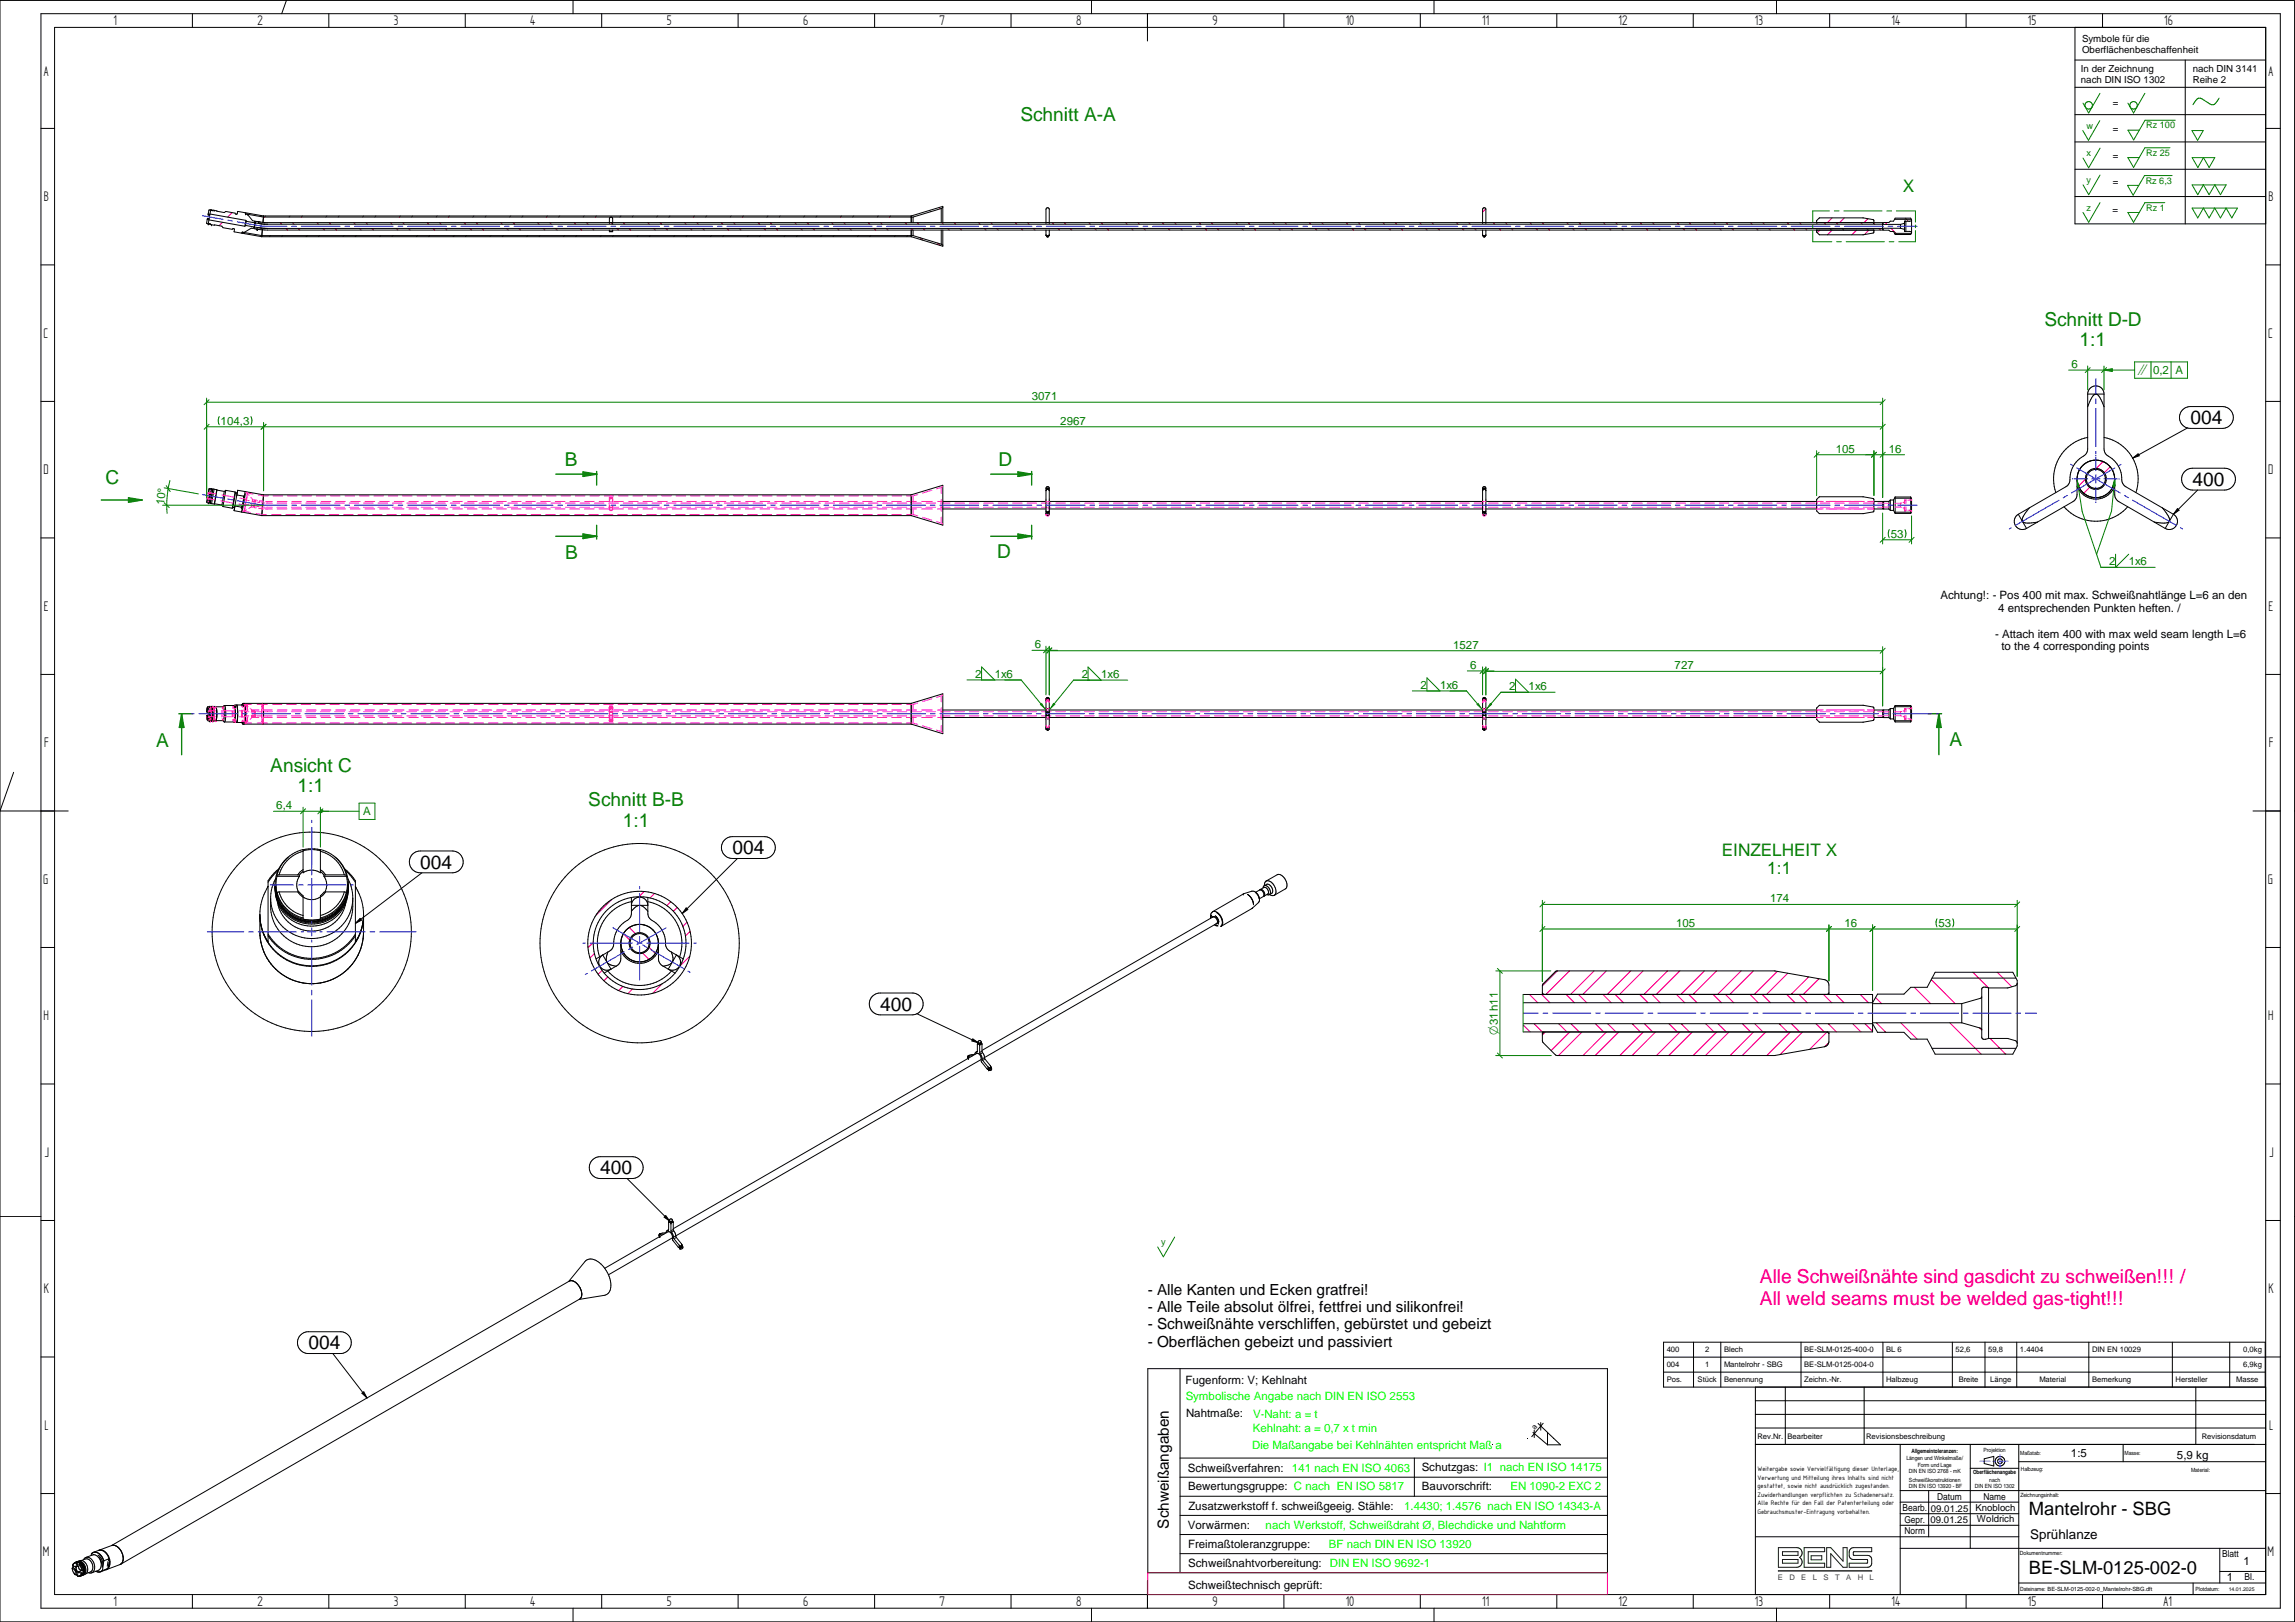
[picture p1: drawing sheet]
<svg xmlns="http://www.w3.org/2000/svg" width="841mm" height="594mm" viewBox="0 0 841 594" stroke-linecap="round" stroke-linejoin="round" font-family="sans-serif">
<defs><g id="words">
<g font-size="7" fill="#008000">
<text x="373.9" y="44.2">Schnitt A-A</text>
<text x="749.2" y="119.3">Schnitt D-D</text>
<text x="762.1" y="126.7">1:1</text>
<text x="206.9" y="170.6">B</text>
<text x="365.9" y="170.5">D</text>
<text x="38.6" y="177.3">C</text>
<text x="207.2" y="204.9">B</text>
<text x="365.4" y="204.4">D</text>
<text x="57.2" y="273.6">A</text>
<text x="714.4" y="273.4">A</text>
<text x="99" y="282.6">Ansicht C</text>
<text x="109.1" y="290.1">1:1</text>
<text x="215.6" y="295.3">Schnitt B-B</text>
<text x="228.2" y="302.7">1:1</text>
</g>
<g font-size="7">
<text x="802.7" y="155.4">004</text>
<text x="803.5" y="178">400</text>
<text x="268.4" y="312.9">004</text>
<text x="154" y="318.2">004</text>
<text x="322.6" y="370.2">400</text>
<text x="219.9" y="430.1">400</text>
<text x="113" y="494.3">004</text>
</g>
<g font-size="7" fill="#f00">
<text x="644.9" y="470">Alle Schweißnähte sind gasdicht zu schweißen!!! /</text>
<text x="644.9" y="477.8">All weld seams must be welded gas-tight!!!</text>
</g>
<g font-size="6.7">
<text x="743.5" y="554.9">Mantelrohr - SBG</text>
<text x="743.5" y="576.6">BE-SLM-0125-002-0</text>
</g>
<g font-size="6.3" fill="#008000">
<text x="697.3" y="70.2">X</text>
<text x="631" y="313.4">EINZELHEIT X</text>
<text x="647.6" y="320.1">1:1</text>
</g>
<g font-size="5.8">
<text x="41.6" y="9.2">1</text>
<text x="94.3" y="9.2">2</text>
<text x="144.3" y="9.2">3</text>
<text x="194.3" y="9.2">4</text>
<text x="244.3" y="9.2">5</text>
<text x="294.3" y="9.2">6</text>
<text x="344.3" y="9.2">7</text>
<text x="394.3" y="9.2">8</text>
<text x="444.3" y="9.2">9</text>
<text x="493.1" y="9.2">10</text>
<text x="543.1" y="9.2">11</text>
<text x="593.1" y="9.2">12</text>
<text x="643.1" y="9.2">13</text>
<text x="693.1" y="9.2">14</text>
<text x="743.1" y="9.2">15</text>
<text x="793.1" y="9.2">16</text>
<text x="16" y="27.7">A</text>
<text x="831.3" y="27.7">A</text>
<text x="16" y="73.7">B</text>
<text x="831.3" y="73.7">B</text>
<text x="15.9" y="123.7">C</text>
<text x="831.2" y="123.7">C</text>
<text x="15.9" y="173.7">D</text>
<text x="831.2" y="173.7">D</text>
<text x="16" y="223.7">E</text>
<text x="831.3" y="223.7">E</text>
<text x="16.2" y="273.7">F</text>
<text x="831.5" y="273.7">F</text>
<text x="15.8" y="323.7">G</text>
<text x="831.1" y="323.7">G</text>
<text x="15.9" y="373.7">H</text>
<text x="831.2" y="373.7">H</text>
<text x="16.4" y="423.7">J</text>
<text x="831.7" y="423.7">J</text>
<text x="16" y="473.7">K</text>
<text x="831.3" y="473.7">K</text>
<text x="16.3" y="523.7">L</text>
<text x="831.6" y="523.7">L</text>
<text x="15.7" y="569.7">M</text>
<text x="831" y="569.7">M</text>
<text x="41.6" y="588.2">1</text>
<text x="94.3" y="588.2">2</text>
<text x="144.3" y="588.2">3</text>
<text x="194.3" y="588.2">4</text>
<text x="244.3" y="588.2">5</text>
<text x="294.3" y="588.2">6</text>
<text x="344.3" y="588.2">7</text>
<text x="394.3" y="588.2">8</text>
<text x="444.3" y="588.2">9</text>
<text x="493.1" y="588.2">10</text>
<text x="543.1" y="588.2">11</text>
<text x="593.1" y="588.2">12</text>
<text x="643.1" y="588.2">13</text>
<text x="693.1" y="588.2">14</text>
<text x="743.1" y="588.2">15</text>
<text x="792.9" y="588.2">A1</text>
</g>
<g font-size="5.6">
<text x="420.6" y="474.4">- Alle Kanten und Ecken gratfrei!</text>
<text x="420.6" y="480.7">- Alle Teile absolut ölfrei, fettfrei und silikonfrei!</text>
<text x="420.6" y="486.9">- Schweißnähte verschliffen, gebürstet und gebeizt</text>
<text x="420.6" y="493.2">- Oberflächen gebeizt und passiviert</text>
<text x="428.3" y="559.9" transform="rotate(-90 428.3 559.9)">Schweißangaben</text>
</g>
<text font-size="4.9" x="744" y="563.5">Sprühlanze</text>
<g font-size="4.6" fill="#008000">
<text x="783.3" y="137.1">i</text>
<text x="548.9" y="379" transform="rotate(-90 548.9 379)">O31h11</text>
</g>
<g font-size="4.2" fill="#008000">
<text x="759.1" y="134.8">6</text>
<text x="789" y="137.1">0,2 A</text>
<text x="378.1" y="146.6">3071</text>
<text x="80.9" y="155.6">104,3</text>
<text x="388.6" y="155.6">2967</text>
<text x="672.7" y="165.8">105</text>
<text x="692.2" y="165.8">16</text>
<text x="60.2" y="185.1" transform="rotate(-85 60.2 185.1)">10°</text>
<text x="692.9" y="197">53</text>
<text x="772.9" y="207">2</text>
<text x="780.1" y="207">1x6</text>
<text x="379.2" y="237.4">6</text>
<text x="532.5" y="237.6">1527</text>
<text x="538.8" y="245">6</text>
<text x="613.7" y="245.2">727</text>
<text x="357.4" y="248.3">2</text>
<text x="364.5" y="248.3">1x6</text>
<text x="396.4" y="248.3">2</text>
<text x="403.5" y="248.3">1x6</text>
<text x="520.6" y="252.3">2</text>
<text x="527.7" y="252.3">1x6</text>
<text x="553" y="252.8">2</text>
<text x="560.2" y="252.8">1x6</text>
<text x="101.3" y="296.4">6,4</text>
<text x="133.1" y="298.6">A</text>
<text x="648.7" y="330.5">174</text>
<text x="614.2" y="339.5">105</text>
<text x="675.9" y="339.5">16</text>
<text x="710.4" y="339.5">53</text>
</g>
<g font-size="4.2">
<text x="711.1" y="219.5">Achtung!: - Pos 400 mit max. Schweißnahtlänge L=6 an den</text>
<text x="732.3" y="224.2">4 entsprechenden Punkten heften. /</text>
<text x="731.1" y="233.6">- Attach item 400 with max weld seam length L=6</text>
<text x="733.4" y="238.3">to the 4 corresponding points</text>
<text x="434.4" y="506.8">Fugenform: V; Kehlnaht</text>
<text x="434.7" y="518.9">Nahtmaße:</text>
<text x="758.9" y="533.8">1:5</text>
<text x="435.3" y="539">Schweißverfahren:</text>
<text x="521" y="538.8">Schutzgas: I1 nach EN ISO 14175</text>
<text x="797.8" y="534.5">5,9 kg</text>
<text x="435.4" y="545.9">Bewertungsgruppe: C nach EN ISO 5817</text>
<text x="521.1" y="545.8">Bauvorschrift:</text>
<text x="435.5" y="553.1">Zusatzwerkstoff f. schweißgeeig. Stähle:</text>
<text x="435.3" y="560">Vorwärmen:</text>
<text x="435.4" y="567">Freimaßtoleranzgruppe:</text>
<text x="435.5" y="574">Schweißnahtvorbereitung:</text>
<text x="822.1" y="573.1">1</text>
<text x="816.1" y="579.1">1</text>
<text x="435.4" y="582.1">Schweißtechnisch geprüft:</text>
</g>
<g font-size="4.2" fill="#0f0">
<text x="434.5" y="512.6">Symbolische Angabe nach DIN EN ISO 2553</text>
<text x="459.2" y="519.5">V-Naht: a = t</text>
<text x="459.1" y="524.4">Kehlnaht: a = 0,7 x t min</text>
<text x="458.9" y="530.6">Die Maßangabe bei Kehlnähten entspricht Maß a</text>
<text x="473.5" y="539.1">141 nach EN ISO 4063</text>
<text x="553.5" y="545.8">EN 1090-2 EXC 2</text>
<text x="514.6" y="553">1.4430; 1.4576 nach EN ISO 14343-A</text>
<text x="463.8" y="560">nach Werkstoff, Schweißdraht Ø, Blechdicke und Nahtform</text>
<text x="487" y="567.1">BF nach DIN EN ISO 13920</text>
<text x="487.3" y="574.1">DIN EN ISO 9692-1</text>
</g>
<g font-size="3.6">
<text x="763" y="15.3">Symbole für die</text>
<text x="763" y="19.3">Oberflächenbeschaffenheit</text>
<text x="762.6" y="26.5">In der Zeichnung</text>
<text x="803.6" y="26.4">nach DIN 3141</text>
<text x="762.6" y="30.5">nach DIN ISO 1302</text>
<text x="803.6" y="30.4">Reihe 2</text>
<text x="774.2" y="38.7">=</text>
<text x="774.2" y="48.4">=</text>
<text x="774.2" y="58.1">=</text>
<text x="774.2" y="67.8">=</text>
<text x="774.1" y="78.2">=</text>
</g>
<g font-size="3.5">
<text x="709.9" y="549.3">Datum</text>
<text x="726.8" y="549.3">Name</text>
<text x="697.2" y="553.5">Bearb.</text>
<text x="697.9" y="557.7">Gepr.</text>
<text x="707.5" y="557.9">09.01.25</text>
<text x="707.6" y="553.8">09.01.25</text>
<text x="723.9" y="553.6">Knobloch</text>
<text x="724.4" y="557.6">Woldrich</text>
<text x="697.9" y="562">Norm</text>
<text x="814.3" y="570.4">Blatt</text>
<text x="822.6" y="578.9">Bl.</text>
</g>
<g font-size="3.4" fill="#008000">
<text x="764.6" y="47.2">w</text>
<text x="786.5" y="47.1">Rz 100</text>
<text x="764.6" y="57.3">x</text>
<text x="786.5" y="57.1">Rz 25</text>
<text x="764.6" y="67.1">y</text>
<text x="786.3" y="67.3">Rz 6,3</text>
<text x="764.6" y="77.2">z</text>
<text x="786.5" y="77.2">Rz 1</text>
<text x="425.5" y="456.1">y</text>
</g>
<g font-size="2.8">
<text x="610.8" y="495.3">400</text>
<text x="624.8" y="495.3">2</text>
<text x="631.8" y="495.3">Blech</text>
<text x="661.2" y="495.3">BE-SLM-0125-400-0</text>
<text x="691.2" y="495.3">BL 6</text>
<text x="716.6" y="495.3">52,6</text>
<text x="728.6" y="495.3">59,8</text>
<text x="740.2" y="495.3">1.4404</text>
<text x="766.7" y="495.3">DIN EN 10029</text>
<text x="822" y="495.3">0,0kg</text>
<text x="610.8" y="500.8">004</text>
<text x="624.8" y="500.8">1</text>
<text x="631.8" y="500.8">Mantelrohr - SBG</text>
<text x="661.2" y="500.8">BE-SLM-0125-004-0</text>
<text x="822" y="500.8">6,9kg</text>
<text x="610.8" y="506.2">Pos.</text>
<text x="622.1" y="506.2">Stück</text>
<text x="631.8" y="506.2">Benennung</text>
<text x="661.2" y="506.2">Zeichn.-Nr.</text>
<text x="691.2" y="506.2">Halbzeug</text>
<text x="717.8" y="506.2">Breite</text>
<text x="729.3" y="506.2">Länge</text>
<text x="747.4" y="506.2">Material</text>
<text x="766.7" y="506.2">Bemerkung</text>
<text x="797.3" y="506.2">Hersteller</text>
<text x="819.5" y="506.2">Masse</text>
<text x="562.4" y="523.9" transform="rotate(-47 562.4 523.9)">a</text>
<text x="644" y="526.9">Rev.Nr.</text>
<text x="655" y="527">Bearbeiter</text>
<text x="683.9" y="527">Revisionsbeschreibung</text>
<text x="806.9" y="527">Revisionsdatum</text>
</g>
<g font-size="2.8" fill="#3f3f3f">
<text x="651.5" y="578.8">E</text>
<text x="655.8" y="578.8">D</text>
<text x="660.1" y="578.8">E</text>
<text x="664.3" y="578.8">L</text>
<text x="668.2" y="578.8">S</text>
<text x="672.5" y="578.8">T</text>
<text x="676.5" y="578.8">A</text>
<text x="680.8" y="578.8">H</text>
<text x="685.1" y="578.8">L</text>
</g>
<g font-size="2.6">
<text x="644.1" y="538.8">Weitergabe sowie Vervielfältigung dieser Unterlage,</text>
<text x="644.1" y="541.9">Verwertung und Mitteilung ihres Inhalts sind nicht</text>
<text x="644.1" y="545">gestattet, sowie nicht ausdrücklich zugestanden.</text>
<text x="644.1" y="548.1">Zuwiderhandlungen verpflichten zu Schadenersatz.</text>
<text x="644.1" y="551.3">Alle Rechte für den Fall der Patenterteilung oder</text>
<text x="644.1" y="554.4">Gebrauchsmuster-Eintragung vorbehalten.</text>
</g>
<g font-size="2.1">
<text x="700.5" y="532">Allgemeintoleranzen:</text>
<text x="726.9" y="531.8">Projektion</text>
<text x="740.3" y="532.9">Maßstab:</text>
<text x="778.6" y="532.9">Masse:</text>
<text x="698.6" y="534.8">Längen und Winkelmaße/</text>
<text x="699.5" y="539.5">DIN EN ISO 2768 - mK</text>
<text x="702.8" y="537.2">Form und Lage</text>
<text x="723.1" y="540">Oberflächenangabe</text>
<text x="740.5" y="538.9">Halbzeug:</text>
<text x="802.9" y="539">Material:</text>
<text x="699.5" y="545.1">DIN EN ISO 13920 - BF</text>
<text x="699.6" y="542.7">Schweißkonstruktionen</text>
<text x="723.7" y="545">DIN EN ISO 1302</text>
<text x="729" y="542.6">nach</text>
<text x="740.4" y="548.2">Zeichnungsinhalt:</text>
<text x="740.2" y="569.4">Dokumentnummer:</text>
<text x="740.3" y="582.6">Dateiname: BE-SLM-0125-002-0_Mantelrohr-SBG.dft</text>
<text x="804.6" y="582.6">Plotdatum:</text>
</g>
<text font-size="1.9" x="816.7" y="582.6">14.01.2025</text>
</g></defs>
<g fill="none" stroke="#000" stroke-width=".37">
<path d="M0 .2h840.8v593.8h-840.8zM15 5h820.6v584h-820.6zM20 10h810.3v574h-810.3zM70.5 5v5M105 0l-1.8 5M120.5 5v5M170.5 5v5M210 0v5M220.5 5v5M270.5 5v5M320.5 5v5M370.5 5v5"/>
<path d="M400 0v5M420.5 5v10M470.5 5v5M520.5 5v5M525.5 0v5M570.5 5v5M620.5 5v5M651 0v5M670.5 5v5M720.5 5v5M760.4 10v72h69.9M770.5 5v5"/>
<path d="M760.4 32h69.9M760.4 22h69.9M800.8 22v60M15 47h5M760.4 42h69.9M760.4 52h69.9M830.3 47h5.3M760.4 62h69.9M760.4 72h69.9M15 97h5M830.3 97h5.3M15 147h5"/>
<path d="M830.3 147h5.3M76.7 179l-.3 1.9M76.7 179h.5M77.5 179h.1M77.5 179l-1 5.3M77.5 179h-.3l-.9 5.3M77.5 179.2h.1M77.5 179.2l.3 .1M77.9 179.3h-.1M78 179.2l-.1 .1M78 179.1l-.9 5.3M78 179.1l.5 .1"/>
<path d="M78.5 179.2l-1 5.3-.4-.1M78.5 179.2l.9 .2M79.4 179.4l-.9 5.2M79.4 179.4l.1 .1M79.5 179.5l-.9 5M79.5 179.5l2.7 .5M82.2 180l-.9 5M82.7 179.6l-1 5.9M82.7 179.6l-.5 .4M82.7 179.6l3.4 .6M87.1 179.6l2.7 .4M87.1 179.6l-.3 1.7"/>
<path d="M87.1 179.6l-.3 1.8M383.3 178.8h1.2M383.3 178.8v9.5M383.3 178.8a.6 .6 0 0 1 .6-.6 .6 .6 0 0 1 .6 .6M383.6 179l-.3 .7M383.7 179h-.1M383.7 178.9v.1M383.8 178.9h.1M383.8 178.8h.1M383.9 178.8h.1M384 178.8v.1M384 178.9l.5 .8"/>
<path d="M384.5 178.8v9.5M543.3 178.8h1.2M543.3 178.8v9.5M543.3 178.8a.6 .6 0 0 1 .6-.6 .6 .6 0 0 1 .6 .6M543.5 179.2l-.2 .5M543.6 179.2h-.1M543.6 179v.2M543.7 179h-.1M543.8 178.9l-.1 .1M543.8 178.8h.1M543.9 178.8h.1M544 178.8v.1"/>
<path d="M544 178.9l.2 .1M544.2 179h.1M544.2 179l.3 .7M544.5 178.8v9.5M15 197h5M75.8 184l.5 .2M76.2 182.1l-.4 1.9M76.3 184.3h.2M76.4 180.9l.5 .1-.3 1.2-.4-.1M76.6 184.3h-.1M76.6 184.2h.5M77.5 184.4l1 .2"/>
<path d="M78.6 184.5l2.7 .5M78.6 184.5l-.1 .1M81.3 185l.4 .5M81.7 185.5l3.4 .6M85.3 185.8l-.2 .3M85.3 185.8l.6 .5M85.8 187l2.7 .5M86.1 185.2l-.3 1.8M86.1 185.2v.1M86.1 185.3l2.3 .4M86.1 185.3l-.3 1.7M86.1 180.2l-1 5.9"/>
<path d="M86.1 180.2l.2 .4M86.3 180.6l-1 5.2M86.8 181.4l-.7 3.8M86.8 181.3v.1M86.8 181.3l2.5 .5M87 180.3l-.2 .3h-.5M88.6 185.6l-.1 .1M88.7 185.6h-.1M88.8 187.2l-.3 .3M89.2 181.7l.1 .4M89.3 181.8l-.6 3.8M89.3 182.1v.1"/>
<path d="M89.8 180l.2 .5M89.8 180l-1.3 7.5M95.9 188.8h238M96.6 181.2h237.3M96.6 181.2l-6.6-1.1-1.3 7.5 7.2 1.2M96.6 181.2l-.7 7.6M333.9 181.2v7.6M333.9 181.2l11.6-3.5v14.6l-11.6-3.5M345.5 186.4h37.8M345.5 183.7h37.8M383.3 187.2h.1M383.4 187.2v.1"/>
<path d="M383.4 187.3l.2 .2M383.6 187.5h.1M383.6 187.5l.1 .1M383.7 187.6h.1M383.8 187.6h.1M383.9 187.6a.58 .58 0 0 0-.4 .9 .58 .58 0 0 0 1-.1M383.9 187.6l.6 .3v.5M383.9 187.6h.1M384.5 186.4h158.8M384.5 183.7h158.8M384.5 187.2l-.4 .4M543.3 187.2h.1"/>
<path d="M543.4 187.2v.1M543.4 187.3l.1 .1M543.5 187.4l.1 .1M543.6 187.5l.3 .1M543.9 187.6l-.5 .3v.5M543.9 187.6l.6 .3v.5M543.9 187.6h.1M544.1 187.6h.1M544.3 187.5l-.1 .1M544.3 187.4v.1M544.5 188.4l-.6 .3-.5-.3M544.5 187.2l-.2 .2"/>
<path d="M544.5 186.4h121.2M544.5 183.7h121.2M666.7 182l16.1-.1 3.6 .7 .3 .4v4.3l-3.9 .8h-16l-1.1-1.1v-4zM686.7 183.7h3.2v2.7h-3.2M689.9 185.8l.4 .6M690.3 183.6v2.8M690.3 183.6h1.9M690.3 186.4h1.9M690.3 183.6l-.4 .7M692.2 183.6v2.8M692.2 186.4l.5 .5M692.7 183.1v3.8"/>
<path d="M692.7 183.1h1.2M692.7 186.9h1.2M692.7 183.1l-.5 .5M693.9 183.1v3.8M693.9 186.9l.6 1.1M694.3 187.6h6.1M694.3 182.5h6.1M694.5 182v6M694.5 188h5.7M694.5 182l-.6 1.1M694.5 182h5.7M700.2 182v6"/>
<path d="M700.2 182l.3 .6v4.8l-.3 .6M830.3 197h5.3M15 247h5M830.3 247h5.3M5 282.9l-5 14.1h25M825.6 297h10M840.8 297h.2M15 347h5M830.3 347h5.3M15 397h5M830.3 397h5.3M0 445.5h15"/>
<path d="M15 447h5M830.3 447h5.3M840.8 445.5h.2M15 497h5M830.3 497h5.3M420.6 501.3h168.5v74.7h-168.5zM432.4 501.3v74.7M643.3 513h187M643.3 518h187M654.2 508v21M683.1 508v21M804.7 508v21"/>
<path d="M830.3 508h-187v76M432.4 534h156.7M518.3 534v14M561.8 524.6l5.3 4.6M562.2 523.9v2.6M563.6 521.4l3.5 3.2M564.6 521v2.8M565.5 521.3l-4.2 4.9M567.1 524.7l4.8 4.5h-4.8M567.1 524.7v4.5M643.3 529h187M643.3 523h187"/>
<path d="M696.3 529v55M722 529v38.1M722 537.8h17.8M727.1 534.3l3.5-.9v3.5l-3.5-.9zM739.8 529v55M739.8 535.4h90.5M778 529v6.4M15 547h5M432.4 548h156.7M432.4 555h156.7M432.4 541h156.7M696.3 550.2h43.5"/>
<path d="M696.3 554.4h43.5M696.3 558.7h43.5M696.3 546h134M706.8 546v16.9M830.3 547h5.3M420.5 579v10M432.4 562h156.7M432.4 569h156.7M696.3 567.1h134M739.8 579.8h90.5M739.8 562.9h-96.5M803.7 579.8v4.2"/>
<path d="M813.5 575.6h16.8M813.5 567.1v12.7M70.5 584v5M120.5 584v5M170.5 584v5M210 589v5M220.5 584v5M270.5 584v5M320.5 584v5M370.5 584v5M400 589v5M470.5 584v5"/>
<path d="M520.5 584v5M525.5 589v5M570.5 584v5M620.5 584v5M651 589v5M670.5 584v5M720.5 584v5M770.5 584v5"/>
<circle cx="732.9" cy="535.2" r="1.75"/>
<circle cx="732.9" cy="535.2" r=".87"/>
</g>
<path d="M725.5 535.2h3.8M730.3 535.2h.9M732.2 535.2h3.7M732.9 532.8v1.7M732.9 535v.4M732.9 535.8v1.8" fill="none" stroke="#229aff" stroke-width=".37"/>
<path d="M651.7 566.8h6.8a1.94 1.94 0 0 1 1.8 1.5 1.94 1.94 0 0 1-.8 2.1 1.95 1.95 0 0 1 .8 2.2 1.95 1.95 0 0 1-1.8 1.4h-6.8zM653.2 571.2h5.7v1.3h-5.7zM653.2 568.3h5.7v1.4h-5.7zM661.1 566.8h7.6v1.5h-6.1v4.2h6.1v1.5h-7.6zM663.7 569.8h3.9v1.5h-3.9zM669.4 566.8h1.5l4.5 5v-5h1.5v7.2h-1.5l-4.5-4.9v4.9h-1.5zM678 567.5l1.3-.7h6.6v1.5h-6.4l-.3 .3v.8l.3 .3h4.9l.9 .3 .6 1.2v1.7l-.3 .6-1.2 .5h-6.7v-1.5h6.4l.3-.3v-.7l-.3-.3h-4.9l-1-.3-.5-1.2v-1.6z" fill="none" stroke="#004000" stroke-width=".37"/>
<path d="M651.7 575.2h34.2v.3h-34.2z" fill="none" stroke="#3f3f3f" stroke-width=".37"/>
<path d="M420.6 576h168.5v8h-168.5z" fill="none" stroke="#f00" stroke-width=".37"/>
<g fill="#000">
<circle cx="77.2" cy="179" r=".18"/>
<circle cx="383.7" cy="178.9" r=".18"/>
<circle cx="383.8" cy="178.9" r=".18"/>
<circle cx="384" cy="178.9" r=".18"/>
<circle cx="543.7" cy="178.9" r=".18"/>
<circle cx="543.8" cy="178.9" r=".18"/>
<circle cx="544" cy="178.9" r=".18"/>
<circle cx="76.3" cy="184.2" r=".18"/>
<circle cx="88.4" cy="185.7" r=".18"/>
<circle cx="88.5" cy="185.7" r=".18"/>
<circle cx="333.9" cy="186.4" r=".18"/>
<circle cx="333.9" cy="183.7" r=".18"/>
<circle cx="383.8" cy="187.6" r=".18"/>
<circle cx="383.9" cy="187.6" r=".18"/>
<circle cx="384" cy="187.6" r=".18"/>
<circle cx="384.1" cy="187.6" r=".18"/>
<circle cx="384.2" cy="187.5" r=".18"/>
<circle cx="543.8" cy="187.6" r=".18"/>
<circle cx="543.9" cy="187.6" r=".18"/>
<circle cx="544" cy="187.6" r=".18"/>
<circle cx="544.1" cy="187.6" r=".18"/>
<circle cx="544.2" cy="187.5" r=".18"/>
</g>
<g fill="none" stroke="#008000" stroke-width=".37">
<path d="M769.6 34.2l-4.2 7.2-2.1-3.6M786 34.2l-4.1 7.2-2.1-3.6M813.2 36l-1 1.4a1.52 1.52 0 0 1-2.4 .7l-.6-.4a5.1 5.1 0 0 0-3.5-1.7l-.8 .6-1.3 1.8M769.5 44.2l-4.2 7.2-2.1-3.6M769.6 54.3l-4.2 7.2-2.1-3.6M795.2 54.1h-9.2l-4.1 7.2-2.1-3.6h4.1M797.1 44h-11l-4.2 7.3-2.1-3.6h4.2M803.3 47.8h4.1l-2.1 3.6zM803.3 57.7h8.3l-2 3.6-2.1-3.6-2.1 3.6zM769.6 64.1l-4.2 7.2-2-3.6M769.6 74.2l-4.2 7.2-2.1-3.6M793.3 74.2h-7.3l-4.1 7.2-2.1-3.6h4.1"/>
<path d="M796 64.3h-10.1l-4.2 7.2-2.1-3.6h4.2M803.3 67.7h12.5l-2.1 3.6-2.1-3.6-2.1 3.6-2-3.6-2.1 3.6zM803.3 76.2h16.6l-2 3.6-2.1-3.6-2.1 3.6-2.1-3.6-2.1 3.6-2-3.6-2.1 3.6zM430.5 453.1l-4.2 7.2-2.1-3.6"/>
<circle cx="765.4" cy="38.6" r="1.37"/>
<circle cx="781.9" cy="38.6" r="1.37"/>
</g>
<g fill="none" stroke="#f0f" stroke-width=".37">
<path d="M77.2 179.1l-.1 .5M341.5 179.6l-3.4 1M344.9 178.5v2.2M344.9 178.5l-1.7 .5M345.1 178.4l-.2 .1M345.5 178.2l-.2 .1M75.9 182.5h.1M76.1 182.4h.1M76.1 182.3v.1M76.1 182.4h-.1M76.1 182.1v.1M76.3 180.5h.1"/>
<path d="M76.3 180.6h.1M76.3 180.8v.1M76.4 180.6h.1M76.4 180.6v.1M76.4 180.6l.2 .1M76.4 183.6l-.1 .5M76.4 182.5l.1 .5M76.6 182.7l2.1 .4M76.9 180.5l2.2 .4M77 180.2l-.2 .5M80.9 183.5l4.4 .7M81.3 181.3l4.4 .8"/>
<path d="M87.5 184.6l2.2 .4M87.9 182.5l2.2 .3M89 187.2h-.2h.2M89.2 187.3h.3M89.3 187.3h.3M89.6 187.3l2.1 .4M89.8 184.9l-.1 .1M89.9 184.3l-.2 .7M89.9 185.1l-.4 2.2M90 184.7l-.1 .1M90 184.7l1 .2M90 185.1l-.4 2.2"/>
<path d="M90.1 184.2l-.1 .5M90.1 182.8v.2M90.1 182.8l-.1 .8M90.2 180.5h-.2h.3M90.2 183.1l.1 .1M90.3 183.2l-.2 .5M90.3 183.2l1 .2M90.3 186.8l-.8 .5M90.4 180.6h.2M90.5 180.6h.3M90.6 180.6l.7 .8M90.6 180.6l-.4 2.2"/>
<path d="M90.8 180.6l-.4 2.3M90.8 180.6l1.9 .4M91.9 182.2l.7 .8M92.1 185.7h.2M92.1 185.7l-.9 .5M92.1 185.1l1.5 .3M92.3 184.8l-.2 .9M92.4 183.6l1.1 .2M92.5 185.8h.3M92.6 183l-.2 .9M92.6 183h.2M92.9 185.7l-.1 .1"/>
<path d="M92.9 184.9l-.1 .9M93 183.1h.2M93.2 183.1l-.1 .9M93.2 183.1l.1 .2M93.3 185l-.2 .9 .8 .1M93.3 184.8l-.3 .7M93.4 183.6l.1 .2M93.5 183.8l-.1 .5M93.5 183.8h.4M93.8 188.1l3.9 .3M94 185.4l1 .2M94.3 183.9l.9 .2"/>
<path d="M94.3 183.3l-.7-.1-.2 .9M94.7 181.3l3.6 .3M94.7 186.2l1.6 .2M95.1 183.4l1.4 .2M95.1 183.4h.1M95.6 185.7l1.2 .1M95.8 184.1l1.1 .1M96.3 186.4h.1M96.8 185.8h.1M97.2 186.4h2.6M97.3 183.7h2.5M97.4 185.8h2.3"/>
<path d="M97.5 184.3h2.3M99.5 188.4h3.5M100.1 181.6h3.5M101.5 185.8h3.5M101.5 184.3h3.6M101.6 186.4h3.5M101.6 183.7h3.6M104.8 188.4h3.5M105.4 181.6h3.5M106.8 185.8h3.5M106.8 184.3h3.5M106.9 186.4h3.6"/>
<path d="M107 183.7h3.5M110 188.4h3.6M110.6 181.6h3.5M112.1 185.8h3.5M112.1 184.3h3.5M112.3 186.4h3.5M112.3 183.7h3.6M115.3 188.4h3.6M115.9 181.6h3.5M117.4 185.8h3.5M117.4 184.3h3.5M117.7 186.4h3.5"/>
<path d="M117.7 183.7h3.5M120.6 188.4h3.5M121.2 181.6h3.5M122.7 185.8h3.5M122.7 184.3h3.5M123 186.4h3.6M123 183.7h3.6M125.9 188.4h3.5M126.5 181.6h3.5M128 185.8h3.4M128 184.3h3.5M128.4 186.4h3.5"/>
<path d="M128.4 183.7h3.6M131.2 188.4h3.5M131.7 181.6h3.5M133.2 185.8h3.5M133.2 184.3h3.6M133.8 186.4h3.5M133.8 183.7h3.5M136.5 188.4h3.5M137 181.6h3.5M138.5 185.8h3.5M138.5 184.3h3.5M139.1 186.4h3.6"/>
<path d="M139.1 183.7h3.6M141.8 188.4h3.5M142.3 181.6h3.5M143.8 185.8h3.5M143.8 184.3h3.5M144.5 186.4h3.5M144.5 183.7h3.5M147.1 188.4h3.5M147.6 181.6h3.4M149.1 185.8h3.5M149.1 184.3h3.5M149.8 186.4h3.6"/>
<path d="M149.9 183.7h3.5M152.4 188.4h3.5M152.8 181.6h3.5M154.4 185.8h3.5M154.4 184.3h3.5M155.2 186.4h3.6M155.2 183.7h3.6M157.6 188.4h3.5M158.1 181.6h3.5M159.7 185.8h3.5M159.7 184.3h3.5M160.5 186.4h3.6"/>
<path d="M160.6 183.7h3.5M162.9 188.4h3.5M163.4 181.6h3.5M165 185.8h3.4M165 184.3h3.5M165.9 186.4h3.6M165.9 183.7h3.6M168.2 188.4h3.5M168.7 181.6h3.4M170.2 185.8h3.5M170.2 184.3h3.6M171.3 186.4h3.5"/>
<path d="M171.3 183.7h3.6M173.5 188.4h3.5M173.9 181.6h3.5M175.5 185.8h3.5M175.5 184.3h3.5M176.6 186.4h3.6M176.7 183.7h3.5M178.8 188.4h3.5M179.2 181.6h3.5M180.8 185.8h3.5M180.8 184.3h3.5M182 186.4h3.5"/>
<path d="M182 183.7h3.6M184.1 188.4h3.5M184.5 181.6h3.5M186.1 185.8h3.5M186.1 184.3h3.5M187.4 186.4h3.5M187.4 183.7h3.5M189.4 188.4h3.5M189.8 181.6h3.5M191.4 185.8h3.5M191.4 184.3h3.5M192.7 186.4h3.6"/>
<path d="M192.7 183.7h3.6M194.7 188.4h3.5M195 181.6h3.5M196.7 185.8h3.5M196.7 184.3h3.5M198.1 186.4h3.5M198.1 183.7h3.6M200 188.4h3.5M200.3 181.6h3.5M201.9 185.8h3.5M202 184.3h3.5M203.5 186.4h3.5"/>
<path d="M203.5 183.7h3.5M205.2 188.4h3.5M205.6 181.6h3.5M207.2 185.8h3.5M207.2 184.3h3.6M208.8 186.4h3.6M208.8 183.7h3.6M210.5 188.4h3.5M210.9 181.6h3.5M212.5 185.8h3.5M212.5 184.3h3.5M214.2 186.4h3.5"/>
<path d="M214.2 183.7h3.5M215.8 188.4h3.5M216.1 181.6h3.5M217.8 185.8h3.5M217.8 184.3h3.5M219.5 186.4h3.6M219.6 183.7h3.5M221.1 188.4h3.5M221.4 181.6h3.5M223.1 185.8h3.5M223.1 184.3h3.5M223.3 182.3v.1"/>
<path d="M223.3 182.6v.4M223.3 183.7h.4M223.3 182.3h.2M223.3 186.4l.1 .2M223.3 182.8h.1M223.3 185.7h.1M223.3 185.6h.1M223.3 183.2v.7M223.3 184.5v.8M223.3 185.5v.4M223.3 186.2v.3M223.3 186.6l.1 .2"/>
<path d="M223.3 186.4l.1 .3M223.4 186.3l-.1 .1M223.4 182.6l-.1 .1M223.4 182.6h.1M223.4 182l-.1 .3M223.4 186.7l.3 .2M223.5 182.5h.1M223.5 185.8l.2 .1M223.6 182.4l-.1 .1M223.6 182.4h.1M223.6 186l-.2 .2M223.6 186.9l.3 .1"/>
<path d="M223.6 181.7l.6 .1M223.7 182.4h-.1M223.7 182.3h.3M223.8 182.3h.1M223.8 185.9h.1M223.8 186.9h.1M224 185.9h-.1M224 186.9h-.1M224.1 186.9h-.2M224.1 182.3h-.3M224.1 183.7h.4M224.2 187h-.3"/>
<path d="M224.3 186.8h.1M224.2 182.4l.1 .1M224.2 182.4h.1M224.2 186.9v.1M224.2 186l.2 .1M224.3 185.8l-.4 .1M224.3 182.5h.1M224.3 182.3h.2M224.4 186.7l-.1 .1M224.4 182l.1 .3M224.5 182.6v.1M224.5 182.6h.1"/>
<path d="M224.5 186.3v.1M224.5 182.8h.1M224.5 185.7h.1M224.5 185.6h.1M224.5 182.3v.1M224.5 182.6v.4M224.5 183.2v.7M224.5 184.5v.7M224.5 185.4v.5M224.5 186.2v.3M224.5 186.6v.2M224.5 186.4v.1"/>
<path d="M224.5 186.4l-.1 .3M224.5 185.7h-.1M224.9 186.4h3.6M224.9 183.7h3.6M226.4 188.4h3.5M226.7 181.6h3.5M228.4 185.8h3.5M228.4 184.3h3.5M230.3 186.4h3.5M230.3 183.7h3.5M231.7 188.4h3.5M232 181.6h3.5"/>
<path d="M233.6 185.8h3.6M233.7 184.3h3.5M235.6 186.4h3.6M235.6 183.7h3.6M237 188.4h3.5M237.2 181.6h3.5M238.9 185.8h3.5M239 184.3h3.5M241 186.4h3.5M241 183.7h3.6M242.3 188.4h3.5M242.5 181.6h3.5"/>
<path d="M244.2 185.8h3.5M244.2 184.3h3.5M246.3 186.4h3.6M246.4 183.7h3.5M247.5 188.4h3.6M247.8 181.6h3.5M249.5 185.8h3.5M249.5 184.3h3.5M251.7 186.4h3.5M251.7 183.7h3.6M252.8 188.4h3.5M253 181.6h3.6"/>
<path d="M254.8 185.8h3.5M254.8 184.3h3.5M257.1 186.4h3.5M257.1 183.7h3.5M258.1 188.4h3.5M258.3 181.6h3.5M260.1 185.8h3.5M260.1 184.3h3.5M262.4 186.4h3.6M262.4 183.7h3.6M263.4 188.4h3.5M263.6 181.6h3.5"/>
<path d="M265.4 185.8h3.5M265.4 184.3h3.5M267.8 186.4h3.5M267.8 183.7h3.6M268.7 188.4h3.5M268.9 181.6h3.5M270.6 185.8h3.6M270.7 184.3h3.5M273.2 186.4h3.5M273.2 183.7h3.5M274 188.4h3.5M274.2 181.6h3.4"/>
<path d="M275.9 185.8h3.5M275.9 184.3h3.5M278.5 186.4h3.6M278.5 183.7h3.6M279.3 188.4h3.5M279.4 181.6h3.5M281.2 185.8h3.5M281.2 184.3h3.5M283.9 186.4h3.5M283.9 183.7h3.5M284.6 188.4h3.5M284.7 181.6h3.5"/>
<path d="M286.5 185.8h3.5M286.5 184.3h3.5M289.2 186.4h3.6M289.3 183.7h3.5M289.9 188.4h3.4M290 181.6h3.5M291.8 185.8h3.5M291.8 184.3h3.5M294.6 186.4h3.6M294.6 183.7h3.6M295.1 188.4h3.5M295.3 181.6h3.4"/>
<path d="M297.1 185.8h3.5M297.1 184.3h3.5M300 186.4h3.5M300 183.7h3.5M300.4 188.4h3.5M300.5 181.6h3.5M302.3 185.8h3.6M302.4 184.3h3.5M305.3 186.4h3.6M305.4 183.7h3.5M305.7 188.4h3.5M305.8 181.6h3.5"/>
<path d="M307.6 185.8h3.5M307.7 184.3h3.5M310.7 186.4h3.5M310.7 183.7h3.6M311 188.4h3.5M311.1 181.6h3.5M312.9 185.8h3.5M312.9 184.3h3.5M316 186.4h3.6M316.1 183.7h3.5M316.3 188.4h3.5M316.4 181.6h3.4"/>
<path d="M318.2 185.8h3.5M318.2 184.3h3.5M321.4 186.4h3.6M321.4 183.7h3.6M321.6 188.4h3.5M321.6 181.6h3.5M323.5 185.8h3.5M323.5 184.3h3.5M326.8 186.4h3.5M326.8 183.7h3.5M326.9 188.4h3.5M326.9 181.6h3.5"/>
<path d="M328.8 185.8h3.5M328.8 184.3h3.5M332.1 186.4h3.7M332.1 188.4h2M332.1 183.7h3.8M332.2 181.6h2M334.1 185.8h3.5M334.1 184.3h3.5M334.4 188.4h.2M334.4 181.6h.2M334.6 181.6v2.3M334.6 186.2v2.2"/>
<path d="M334.6 188.4l1.7 .6M336.3 181.1l-1.7 .5M337.8 186.4h3.8M337.8 183.7h3.9M338.1 189.5l3.4 1M339.3 185.8h3.6M339.4 184.3h3.5M343.2 191.1l1.7 .5M343.6 186.4h1.9M343.6 183.7h1.9M344.6 185.8h3.5M344.7 184.3h3.4"/>
<path d="M344.9 191.6l.2 .1M344.9 182.9v4.3M344.9 189.4v2.2M345.3 191.8l.2 .1M349.9 185.8h3.5M349.9 184.3h3.5M355.2 185.8h3.5M355.2 184.3h3.5M360.5 185.8h3.5M360.5 184.3h3.5M365.8 185.8h3.5M365.8 184.3h3.5"/>
<path d="M371.1 185.8h3.5M371.1 184.3h3.5M376.3 185.8h3.5M376.4 184.3h3.5M381.6 185.8h3.5M381.7 184.3h3.4M383.3 183.7h.4M383.3 186.4h.4M383.3 188.3h.1M383.4 188.3h-.1M383.4 188.4h.1M383.4 188.3h.1"/>
<path d="M383.4 188.4l.2 .2M383.5 188.4v.1M383.5 188.5l.1 .1M383.6 188.5h.1M383.7 188.6h.1M383.8 188.6l.1 .1M383.8 188.7h.1M383.9 188.7h.1M384 188.6h.1M384.1 188.6l-.2 .1M384.1 186.4h.4M384.1 183.7h.4"/>
<path d="M384.2 188.5h.1M384.3 188.4l-.1 .1M384.4 188.4l-.2 .2M384.5 188.4h.1M384.5 188.3h.1M384.5 188.2v.1M386.9 185.8h3.5M386.9 184.3h3.5M392.2 185.8h3.5M392.2 184.3h3.5M397.5 185.8h3.5M397.5 184.3h3.5"/>
<path d="M402.8 185.8h3.5M402.8 184.3h3.5M408.1 185.8h3.4M408.1 184.3h3.5M413.3 185.8h3.5M413.4 184.3h3.5M418.6 185.8h3.5M418.6 184.3h3.5M423.9 185.8h3.5M423.9 184.3h3.5M429.2 185.8h3.5M429.2 184.3h3.5"/>
<path d="M434.5 185.8h3.5M434.5 184.3h3.5M439.8 185.8h3.5M439.8 184.3h3.5M445.1 185.8h3.4M445.1 184.3h3.5M450.3 185.8h3.5M450.3 184.3h3.6M455.6 185.8h3.5M455.6 184.3h3.5M460.9 185.8h3.5M460.9 184.3h3.5"/>
<path d="M466.2 185.8h3.5M466.2 184.3h3.5M471.5 185.8h3.5M471.5 184.3h3.5M476.8 185.8h3.5M476.8 184.3h3.5M482 185.8h3.5M482.1 184.3h3.5M487.3 185.8h3.5M487.3 184.3h3.6M492.6 185.8h3.5M492.6 184.3h3.5"/>
<path d="M497.9 185.8h3.5M497.9 184.3h3.5M503.2 185.8h3.5M503.2 184.3h3.5M508.5 185.8h3.5M508.5 184.3h3.5M513.8 185.8h3.4M513.8 184.3h3.5M519 185.8h3.5M519 184.3h3.6M524.3 185.8h3.5M524.3 184.3h3.5"/>
<path d="M529.6 185.8h3.5M529.6 184.3h3.5M534.9 185.8h3.5M534.9 184.3h3.5M540.2 185.8h3.5M540.2 184.3h3.5M543.3 186.4h.4M543.3 183.7h.4M543.3 188.2l.1 .1M543.3 188.3h.1M543.4 188.3h.1M543.6 188.6l-.1-.2 .1 .2"/>
<path d="M543.7 188.6h.1M543.8 188.6l.1 .1M543.8 188.7h.1M543.9 188.7h.1M544 188.6h.1M544.1 188.6l-.2 .1M544.1 186.4h.4M544.1 183.7h.4M544.2 188.5h.1M544.3 188.5h-.1M544.3 188.5h.1M544.3 188.4v.1"/>
<path d="M544.4 188.4l-.2 .2M544.4 188.4h.1M544.5 188.3h.1M544.5 188.2v.1M545.5 185.8h3.5M545.5 184.3h3.5M550.7 185.8h3.5M550.8 184.3h3.5M556 185.8h3.5M556 184.3h3.6M561.3 185.8h3.5M561.3 184.3h3.5"/>
<path d="M566.6 185.8h3.5M566.6 184.3h3.5M571.9 185.8h3.5M571.9 184.3h3.5M577.2 185.8h3.5M577.2 184.3h3.5M582.5 185.8h3.5M582.5 184.3h3.5M587.7 185.8h3.5M587.8 184.3h3.5M593 185.8h3.5M593 184.3h3.5"/>
<path d="M598.3 185.8h3.5M598.3 184.3h3.5M603.6 185.8h3.5M603.6 184.3h3.5M608.9 185.8h3.5M608.9 184.3h3.5M614.2 185.8h3.5M614.2 184.3h3.5M619.4 185.8h3.6M619.5 184.3h3.5M624.7 185.8h3.5M624.8 184.3h3.4"/>
<path d="M630 185.8h3.5M630 184.3h3.5M635.3 185.8h3.5M635.3 184.3h3.5M640.6 185.8h3.5M640.6 184.3h3.5M645.9 185.8h3.5M645.9 184.3h3.5M651.1 185.8h3.6M651.2 184.3h3.5M656.4 185.8h3.6M656.5 184.3h3.5"/>
<path d="M661.7 185.8h3.5M661.8 184.3h3.4M665.7 183.7h2.4M665.7 183.6h.1M665.7 186.5h.1M665.7 186.4h2.4M665.8 183.7h.1M665.8 183.7v.9M665.8 185.5v1M667 185.8h3.5M667 184.3h3.5M669.2 186.4h14"/>
<path d="M669.2 183.7h14M672.3 185.8h3.5M672.3 184.3h3.5M677.6 185.8h3.5M677.6 184.3h3.5M682.9 185.8h3.5M682.9 184.3h3.5M684.3 186.4h2.4M684.3 183.7h2.4M686.6 186.4h.1M686.6 185.5v.9M686.6 183.6v1"/>
<path d="M686.7 186.5h.1M686.7 183.6h.1M688.1 185.8h1.8M688.2 184.3h1.7M689.9 184.3h2.2M689.9 185.7h2.2M694.3 185.7h2.1M694.3 184.3h2.1M696.4 184.3v.5M696.4 185.3v.4M696.4 185.7l.5 .2M696.9 184.2l-.5 .1"/>
<path d="M697.4 186l.4 .1M697.8 186.1h.1M697.8 183.9l-.4 .2M697.9 183.9h.1M697.9 186.2h.1M697.9 186.8h.1M697.9 183.3v1.1M697.9 185.7v1.1M697.9 183.3h.1M697.9 186.9h.1M698 186.9h.1M698 183.2h.1"/>
<path d="M698.1 186.9h.1M698.1 183.1h.1M698.2 183.1h.1M698.2 183.1l.1 .1M698.4 183.2h.1M698.4 186.9h-.4M698.4 183.2h.5M698.4 183.2v1.2M698.4 185.7v1.2M698.4 186.9h.5M699.3 186.9h.7M700 183.1l-.7 .1"/>
<path d="M700.2 187h.2M700.4 187h.1M700.4 183l-.2 .1M700.4 183h.1M700.4 187.1h.1M700.5 183h.1M700.5 182.8h.1M700.5 187.2h.1"/>
</g>
<g fill="none" stroke="#00f" stroke-width=".37">
<path d="M95.7 184.9l1.2 .1M97.1 185h.1M97.4 185h7.7M106.9 185h1.7M110.4 185h14.2M126.4 185h1.7M129.9 185h14.2M145.9 185h1.7M149.4 185h14.2M165.4 185h1.7M168.9 185h14.2M184.9 185h1.7"/>
<path d="M188.4 185h14.2M204.4 185h1.7M207.9 185h14.2M223.9 185h1.7M227.4 185h14.2M243.4 185h1.7M246.9 185h14.2M262.9 185h1.7M266.4 185h14.2M282.4 185h1.7M285.9 185h14.2M301.9 185h1.7"/>
<path d="M305.4 185h14.2M321.4 185h1.7M324.9 185h14.2M340.9 185h1.7M344.4 185h14.2M360.4 185h1.7M363.9 185h14.2M379.9 185h1.7M383.4 185h14.2M399.4 185h1.7M402.9 185h14.2M418.9 185h1.7"/>
<path d="M422.4 185h14.2M438.4 185h1.7M441.9 185h14.2M457.9 185h1.7M461.4 185h14.2M477.4 185h1.7M480.9 185h14.2M496.9 185h1.7M500.4 185h14.2M516.4 185h1.7M519.9 185h14.2M535.9 185h1.7"/>
<path d="M539.4 185h14.2M555.4 185h1.7M558.9 185h14.2M574.9 185h1.7M578.4 185h14.2M594.4 185h1.7M597.9 185h14.2M613.9 185h1.7M617.4 185h14.2M633.4 185h1.7M636.9 185h14.2M652.9 185h1.7"/>
<path d="M656.4 185h14.2M672.4 185h1.7M675.9 185h14.2M691.9 185h1.7M695.4 185h7.1"/>
</g>
<circle cx="95.7" cy="184.9" r=".18" fill="#00f"/>
<path d="M74.2 181.1l7.6 1.4M83.5 182.8l1.7 .3M87 183.4l8.2 1.4M95.3 184.8l.2 .1" fill="none" stroke="#00f" stroke-width=".37"/>
<g fill="none" stroke="#000" stroke-width=".37">
<path d="M76 259l-.3 1.8h1.5v.4M76 259v1.4M76.2 259v4.8M76.2 259l.2-.1 .3 1.9M76.2 259l.3 1.8M76.8 258.7h.2M76.8 258.8h.1M76.8 258.8l-.8 .2M76.8 258.8l-.2 .1M76.8 258.7l-.2 .2M76.8 258.7l.1 .1M76.9 258.8l.3 2.4"/>
<path d="M76.9 258.8l.3 2.2-.3 2.9M77 258.7l.1 .1M77.1 258.8l.2 .6M77.1 258.8l.3 .6M77.2 259h.2M77.3 259.4l.2 1.6M77.4 259.4v.3M77.4 258.8l-.1 .2M77.4 258.8l.3 .1M77.6 258.7l1.5 .2M77.6 258.7l-.2 .1M77.6 258.7v.1"/>
<path d="M77.6 258.8l.1 .1M77.7 258.9l.2 1.6M77.7 258.9l.3 1.6M78 258.7a8.3 8.3 0 0 1 .1 5.4M79.1 258.9l.4 2.5-.4 2.5M79.1 258.9h2.7M79.1 258.9l.3 3.8M81.8 258.9h.1M81.8 258.9l.4 3.2-.4 1.8M82.2 258.4h3.4M82.3 258.4l-.6 .5M82.3 258.4a9.6 9.6 0 0 1-.1 6"/>
<path d="M85.6 258.4h.1M85.7 258.4l.1 .2M85.8 258.6a8.7 8.7 0 0 1 0 5.7M85.8 258.6l.1 .2M85.9 258.7h.2M85.9 258.8l.2 2.9-.3 2.6M86.8 258.2l.3 2.7-.3 3.7M86.8 258.2h-.7l-.1 .5M86.8 258.2l.3 4.6M86.8 258.2h2.3M89.1 257.6l.1 .6M89.2 257.6l.2 .2"/>
<path d="M89.2 257.6l-.8 .6M89.3 257.7a1.39 1.39 0 0 1 .7 1.8l-.1 4.3-.5 1.4M89.3 258h.1M89.4 257.8a15 15 0 0 1 0 7.2M89.4 257.8l.2 .4M89.4 257.6h244.5M89.6 258.1l.1 .5M89.6 258.2l.1 .5M89.7 258.6l.2 1.3M89.9 259.4v.4M89.9 259.8v3.7M96.2 257.6l.1 .1"/>
<path d="M96.3 257.7l.3 4.6-.4 2.9M333.9 257.6v7.6M333.9 257.6l11.6-3.5v14.6l-11.6-3.5M383.3 256v4.8M383.3 259.5h1.2M383.6 256h.1M383.7 255.9l-.4 .6M383.9 255.7l.6 .3M383.9 255.7l-.1 .1M383.9 255.7l-.6 .3M383.9 255.7l.1 .1M384 255.8h.1"/>
<path d="M384.1 255.8l.4 .7M384.2 255.9v.1M384.5 256v4.8M384.5 256a.6 .6 0 0 0-.6-.6 .6 .6 0 0 0-.6 .6M543.3 259.5h1.2M543.7 255.9l-.4 .6M543.9 255.7h.1M543.9 255.7l-.6 .3M543.9 255.7l.2 .1M543.9 255.7l.1 .1M544 255.8h.1M544.1 255.8l.2 .2"/>
<path d="M544.1 255.8l.4 .2M544.2 255.9v.1M544.3 256v.1M544.3 256.1l.2 .4M544.5 256a.6 .6 0 0 0-.6-.6 .6 .6 0 0 0-.6 .6v4.8M544.5 256v4.8M665.8 259.3l1-1h16l3.6 .7 .3 .4v4.1l-.3 .4-3.6 .6h-16l-1.1-1.1zM692.7 259.5h1.2M692.7 259.5v3.8M692.7 259.5l-.5 .5M693.9 259.5v3.8M694.3 258.8h6.1"/>
<path d="M694.5 258.4v6M694.5 258.4l-.6 1.1M694.5 258.4h5.7M700.2 258.4v6M700.2 258.4l.3 .6v4.8l-.3 .6M75.9 262l.1 .4M76 262.4v1.4M76 260.4l.1 .1M76 260.4l-.1 .4M76 263.8l.8 .2M76.1 262v.3M76.1 262.3h.2"/>
<path d="M76.1 260.5h.2M76.1 260.5v.3M76.1 262.3l-.1 .1M76.5 262l-.3 1.8M76.6 260.8v1.2M76.6 264l.1 .1M76.6 264h.1M76.7 264h.1M76.7 264.1h.1M76.7 262l-.3 2-.2-.2M76.9 264h-.1M76.9 264.1h-.1"/>
<path d="M76.9 260.8v1.2M77.2 261.6v.4h-1.5l.3 1.8M77.2 263.9h.2M77.2 261.2v.5M77.2 261.7l-.3 2.4M77.3 263.7l-.2 .3M77.3 263.5l-.1 .3M77.3 263.9l.1 .1M77.4 263.4l-.3 .7h-.3M77.4 262.8l-.1 .7M77.4 264l.2 .1M77.4 260.5l.1 .4"/>
<path d="M77.4 262.7v.7M77.5 260.9l-.1 1.9M77.5 261l-.1 1.7M77.6 264h-.2M77.6 264.1h.1M77.7 263.9l-.1 .2M77.9 263.1l-.2 .8M77.9 260.5v2.6M78 261l-.1 2.1M78.1 264.1h-.5M79.1 263.9h2.7M79.1 263.9l-1 .2"/>
<path d="M79.4 263.1l-.3 .8M81.7 263.9l.5 .5M81.8 263.9h.1M82.2 264.4h3.4M85.7 264.4h-.1M85.8 264.3l-.1 .1M85.9 264.1h.2M86 264.1l.1 .5h.7M86.8 264.6h2.4M87 263l-.2 1.6M88.4 264.6l.9 .6M89.2 264.6l.1 .1"/>
<path d="M89.3 265.2h.1M89.3 264.8h.1M89.3 264.8l-.1 .3M89.3 264.8v.1M89.4 265l-.1 .2M89.4 265.2h244.5M89.6 264.6l-.2 .4M89.7 264.2l-.1 .4M89.7 264.2l-.1 .5M89.9 263l-.2 1.2M345.5 262.8h37.8M345.5 260.1h37.8"/>
<path d="M383.3 262h1.2M383.3 260.8v1.2M383.3 263.3h1.2M383.3 260.8h1.2M383.3 266.3l.4 .7M383.3 266.8l.6 .3M383.6 266.8v.1M383.6 266.9l.1 .1M383.7 267l.1 .1M383.8 267.1h.1M383.9 267.1h.1M384 267.1h-.1"/>
<path d="M384.2 266.9l-.2 .2M384.2 266.9h.1M384.5 262.8h158.8M384.5 260.1h158.8M384.5 266.3l-.3 .6M384.5 260.8v1.2M384.5 262v4.8a.6 .6 0 0 1-.6 .6 .6 .6 0 0 1-.6-.6v-4.8M384.5 266.8l-.6 .3M543.3 262h1.2M543.3 260.8v1.2M543.3 263.3h1.2M543.3 260.8h1.2"/>
<path d="M543.3 266.3l.2 .5M543.3 266.8l.4 .3M543.5 266.8l.2 .2M543.6 266.8l.1 .2M543.7 262a.61 .61 0 0 0 .8-.6 .61 .61 0 0 0-.8-.5 .61 .61 0 0 0-.2 1l.2 .1M543.7 267.1h.2M543.7 267l.2 .1M543.9 267.1h.1M544 267.1h.1M544 267.1h-.1M544.1 267h.1M544.1 267.1h-.2"/>
<path d="M544.2 266.9v.1M544.2 266.9h.1M544.5 266.8l-.4 .3M544.5 260.8v1.2M544.5 262v4.8a.6 .6 0 0 1-.6 .6 .6 .6 0 0 1-.6-.6v-4.8M544.5 266.3l-.3 .6M544.5 262.8h121.2M544.5 260.1h121.2M686.7 260.1h3.2v2.7h-3.2M689.9 262.2l.4 .6M690.3 260h1.9M690.3 260v2.8"/>
<path d="M690.3 262.8h1.9M690.3 260l-.4 .6M692.2 260v2.8M692.2 262.8l.5 .5M692.7 263.3h1.2M693.9 263.3l.6 1.1M694.3 264h6.1M694.5 264.4h5.7"/>
<circle cx="383.9" cy="261.4" r=".6"/>
</g>
<g fill="none" stroke="#f0f" stroke-width=".37">
<path d="M76 259.5l-.1 .6M76.2 258.9l-.1 .2M76.4 259.7h.1M76.6 258.9l-.2 .8M76.6 258.9v.5M76.6 260v.5M76.7 259.4v.1M76.8 258.8l-.3 .8M76.9 258.9l-.2 .5M76.9 258.9v.5M76.9 260v.5M76.9 258.9l-.1 .6"/>
<path d="M77 258.7l-.1 .2M77.1 258.8l-.2 .1M77.2 259l.1 .8M77.2 259h.1M77.3 259l-.1 .5M77.5 258.8l-.3 1M77.7 259.6l-.2 1.8M78 258.8l-.3 .8M78 258.8h.1M78 258.7l-.3 .8M78 258.8l.4 1.7M78.1 258.7h.1"/>
<path d="M79 258.7l-.3 .9M79 258.9l-.2 .6M79 258.9h.1M79.1 258.9h.1M79.1 258.9l.1 .1M81.7 258.9l-.3 .8M81.7 258.9h.1M81.8 258.9h-.1M81.8 259.4h.1M82.1 258.4l-.3 1M85.6 258.4l-.3 .9M85.8 258.7l-.3 .9"/>
<path d="M85.9 258.8h.1M85.9 259.6h.1M86 258.8h.1M86 258.7l-.1 .9M86 259.6h.1M86 259.5h.1M86.1 259.4l-.1 .1M86.1 259.2h.1M86.1 259.1v.3M86.1 258.2l-.2 1M86.1 259h.1M86.1 259v.1"/>
<path d="M86.2 258.9h.1M86.2 258.8h.1M86.2 258.8l-.1 .2M86.3 258.7h.1M89.2 257.6l-.5 1.2M89.2 258.2l-.2 .7M89.2 258.2l-.2 .9M89.3 257.7l-.4 1.2M89.4 258h.1M89.4 258h.3M89.4 258l-.2 .2M89.5 258.1h.1"/>
<path d="M89.5 258l.1 .1M89.6 258.2h.1M89.8 259l-.2 1.2M89.9 258h2.3M89.9 258.4l-.1 .6M90.1 258.1l-.2 .3M90.1 258.1l.4 .3M90.1 258.1l.8 .6M90.1 258.1a1.53 1.53 0 0 0-.6 1.8v.3M90.1 258.1l.5 2.1M90.5 258.4l.1 .6M90.6 259l.1 1.2"/>
<path d="M91.7 259.4l.7 .7M94.3 258h3.7M96.2 257.6l-.2 1.2M99.8 258h3.5M105.1 258h3.5M110.4 258h3.5M115.6 258h3.5M120.9 258h3.5M126.2 258h3.5M131.5 258h3.5M136.8 258h3.5M142 258h3.5"/>
<path d="M147.3 258h3.5M152.6 258h3.5M157.9 258h3.5M163.2 258h3.5M168.4 258h3.6M173.7 258h3.5M179 258h3.5M184.3 258h3.5M189.6 258h3.5M194.9 258h3.5M200.1 258h3.5M205.4 258h3.5"/>
<path d="M210.7 258h3.5M216 258h3.5M221.3 258h3.5M223.3 259.2h.1M223.3 259.5h.4M223.3 259.4v.4M223.3 259.1h.1M223.3 259v.3M223.3 259l.1 .1M223.4 259.6h.1M223.4 259.6l-.1 .1M223.4 259l-.1 .1"/>
<path d="M223.4 258.9l-.1 .1M223.4 259h.1M223.5 259.2l.2 .1M223.5 259.5h.1M223.5 258.9h.1M223.5 258.8h.1M223.6 258.8l-.1 .1M223.6 258.8h.1M223.6 258.5l-.2 .2M223.6 259.4h.1M223.6 259.4l-.1 .1M223.7 258.7l-.2 .1"/>
<path d="M223.7 258.8h-.1M223.8 258.4h.3M223.8 259.3h.1M223.8 259.3h.2M223.8 258.7h.1M223.9 259.3h-.1M223.9 258.7h.1M224 259.3h.1M224 258.7h.1M224.1 259.5h.4M224.2 259.4h.1M224.2 259.4l.1 .1"/>
<path d="M224.2 258.8l.1 .1M224.2 258.8h.1M224.2 258.5l.2 .2M224.3 259.5h.1M224.3 258.9h.1M224.3 259.2h.1M224.3 259.2l-.1 .1M224.3 258.8h.1M224.4 259.6h.1M224.5 259.6v.1M224.5 259v.1M224.5 259h.1"/>
<path d="M224.5 258.9v.1M224.5 259.2h.1M224.5 259.4v.4M224.5 259.1h.1M224.5 259v.3M226.5 258h3.5M231.8 258h3.5M237.1 258h3.5M242.4 258h3.5M247.7 258h3.5M253 258h3.5M258.2 258h3.5"/>
<path d="M263.5 258h3.5M268.8 258h3.5M274.1 258h3.5M279.4 258h3.5M284.6 258h3.5M289.9 258h3.5M295.2 258h3.5M300.5 258h3.5M305.8 258h3.5M311 258h3.6M316.3 258h3.5M321.6 258h3.5"/>
<path d="M326.9 258h3.5M334.2 258h-2M334.4 258h.2M334.6 258v2.3M336.3 257.5l-1.7 .5M341.5 255.9l-3.4 1.1M344.9 254.9v2.2M344.9 259.3v4.3M344.9 254.9l-1.7 .5M345.1 254.8l-.2 .1M345.5 254.5l-.2 .2M383.3 259.5h.4"/>
<path d="M383.3 256h.1M383.3 256v.1M383.4 257l-.1 .1M383.4 257h.1M383.5 256.8h.1M383.5 256.2h.1M383.5 256.2l.2 .1M383.6 256.6l-.1 .2M383.6 256.6h.1M383.6 256.5v.1M383.8 256.4h.1M383.9 256.3l-.1 .1"/>
<path d="M383.9 256.3h.1M384 256.3v.1M384 256.3h-.2M384 256.4h.1M384.1 259.5h.4M384.2 256.5v.1M384.2 256.6h.1M384.3 256.6v.2M384.3 256.2l-.1 .1M384.3 256.8h.1M384.3 256.2h.1M384.5 257v.1"/>
<path d="M384.5 256h.1M384.5 256v.1M543.3 256h.1M543.3 259.5h.4M543.3 256v.1M543.4 257l-.1 .1M543.4 257h.1M543.5 256.8h.1M543.5 256.2h.1M543.5 256.2l.2 .1M543.6 256.5l-.1 .3M543.8 256.4h.1"/>
<path d="M543.9 256.3h-.1M543.9 256.3h.1M544 256.3h-.2M544 256.4h.1M544.1 259.5h.4M544.2 256.5l.1 .3M544.3 256.2l-.1 .1M544.3 256.8h.1M544.3 256.2h.1M544.4 257l.1 .1M544.5 256v.1M544.5 256h.1"/>
<path d="M665.7 259.9l.1 .1M686.7 259.9h.1M697.9 259.7v1.1M697.9 259.6v.1M698 259.5h.1M698.1 259.5h.1M698.2 259.5h.1M698.4 259.5v.1M698.4 259.6h.5M698.4 259.6v1.2M700 259.5l-.7 .1M700.4 259.4l-.2 .1"/>
<path d="M700.5 259.3h.1M700.5 259.2h.1M75.8 262l.1 .4M75.9 260.5l-.1 .3M75.9 262.7l.1 .6M76 263.3h.1M76.1 263.7l.1 .3M76.2 260.4h.1M76.3 260.5h.1M76.3 262.4h-.1M76.3 260.5h.2M76.3 261.2v.9"/>
<path d="M76.3 260.5v.4M76.3 260.7v1.6M76.3 262.3v.1M76.3 260.5v.1M76.3 262.3h.2M76.3 262.3h.1M76.4 260.7v.1M76.4 262v.1M76.4 263.1l.2 .9M76.5 263.2l.3 .8M76.6 262.3h.1M76.6 260.5v1.8"/>
<path d="M76.6 262.3v.5M76.6 263.4v.6M76.6 262.3l.1 .1M76.7 263.3l.2 .6M76.7 262.3l.2 .6M76.7 262.5h.1M76.7 260.5h.2M76.7 263.2l.2 .7M76.8 260.3l-.1 .1M76.8 262.5h2.1M76.8 260.3h2.2M76.8 260.4h.1"/>
<path d="M76.8 262.5h.1M76.8 260.5h.1M76.9 263.9v.2M76.9 263.4v.6M76.9 264.1h.1M77 264l.1 .1M77.1 264.1h.1M77.1 260.6v1.6M77.1 264h.1M77.1 260.5v1.8M77.2 263.9h.1M77.2 263.1l.1 .8"/>
<path d="M77.2 263.2l.3 .9M77.3 263.1l-.1 .8M77.5 260.6v.8M77.5 261.4v.8M77.5 261.4l.1 .9M77.6 262.4l.2 1.3M77.6 262.3h.1M77.7 263.3l.1 .5M77.8 263.7l.2 .4M78 264.1h.1M78.1 264l-.1 .1M78.4 262.3l-.3 1.7"/>
<path d="M78.5 260.5v1.8M78.5 262.3h.1M78.6 262.2h.1M78.7 263.2l.3 .9M78.7 260.4l-.1 1.8M78.7 263.1l.4 .8M79.1 263.9h.1M79.2 263.9h.1M81.1 262.5h4.4M81.2 260.3h4.3M81.3 260.5v1.8M81.4 263.2l.4 .7"/>
<path d="M81.7 260.4v2M81.8 263.4l.3 1M85.1 260.4v2M85.3 263.5l.3 .9M85.4 260.6v1.9M85.5 263.4l.4 .7M85.8 264.1h.1M85.8 261.1v1.2M85.8 260.4v.2M85.8 260.5v2M85.9 263.2h.1M85.9 263.2l.1 .9"/>
<path d="M85.9 260.5v1.8M85.9 263.6l.2 1M86 264l-.1 .1M86 263.4h.1M86 263.3v.1M86.1 263.4v.3M86.1 263.6v.1M86.1 263.7v.1M86.1 263.8h.1M86.1 263.8v.1M86.2 263.9v.1M86.2 263.9h.1"/>
<path d="M86.2 264.1h.1M86.3 264.2h.1M86.3 264.1h.1M87.7 262.5h2.2M87.7 260.3h2.2M88.5 260.1v2.6M88.7 264l.5 1.2M88.8 260.1l-.1 1M88.8 261.5v1M88.8 260.9v1.8M88.8 260.4l.1 2.3M88.8 260.3v.1"/>
<path d="M88.8 260.1v.3M88.9 263.9l.4 1.3M89 263.8l.2 .8M89 264l.2 .6M89.2 264.6l.2 .2M89.4 264.8h.2M89.5 264.8h-.1M89.5 264.8h.1M89.5 262.6v.4a1.53 1.53 0 0 0 .6 1.8M89.6 264.7h.1M89.6 264.6l-.1 .2M89.6 262.6l.5 2.2"/>
<path d="M89.7 261.8l.2 .7M89.8 264.8h2.4M89.8 260.4l-.1 .6M89.9 262.5h.1M89.9 260.3l-.1 .1M89.9 260.3l.1 .1M90 260.4v.1M90 260.4l.1 .6M90 261.7l.1 .5M90.1 261.8l-.2 .7M90.1 262.2h1.1M90.1 260.6l.1 .5"/>
<path d="M90.1 262.1v.1M90.1 262.1v.2M90.2 261.1h.1M90.2 261.7l-.1 .4M90.6 262.6l-.5 2.2M90.7 262.6v.4a1.53 1.53 0 0 1-.6 1.8M90.9 264.1l-.8 .7M91.2 260.6l-1.1 .1-.1 .5M92.1 261.9l.2 .9M92.3 260.1h.3M92.3 260.1l-.2 .8M92.3 262.8h.2"/>
<path d="M92.4 262.8l-.8 .6M92.4 260.1l.2 .8M92.4 262.7l-.1 .1M92.6 261.9l-.2 .8M92.8 261.9l.1 .9M92.8 260.1h.2M93 260.1h.1M93 260.1l-.2 .8M93 260.1l.2 .2M93 260.1l.1 .3M93.1 260.4l.1 .5M93.2 262.6l-.2 .1"/>
<path d="M93.2 262.3v.2M93.2 262.3l-.2 .5h-.2M93.2 261.7l.1 .4M93.2 262.5l.1 .3M93.2 261.7h.1M93.2 261.9v.4M93.2 261.1v.1M93.3 260.5l.1 .2M93.3 262.1v.1M93.3 260.7l-.1 .5zM93.3 262.8h1.6M93.3 260.6l.1 .1"/>
<path d="M93.3 260.7l.2 .4M93.3 260.1h1.6M93.3 260.1l.3 .8M93.3 260.1l-.1 .3M93.4 260.7v.1M93.4 262.1l-.1 .2M93.4 260.7l.1 .4M93.4 262.1h-.1M93.5 261.1h.1M93.5 261.7l-.1 .4zM93.6 261.9l-.2 .9M93.7 262.2h-1.5"/>
<path d="M93.7 260.6h-1.4M94.1 262.2h1.6M94.1 260.6h1.6M94.2 264.8h3.8M95.9 260.1v2.6v-2.5M96 264v.2M96 264.2l.2 1M96.5 262.8h3.3M96.5 260.1h3.3M96.5 260.2l-.3-2.2-.2 2.3M96.5 262.6l-.3 2.2-.2-2.2M96.8 262.2h2.9"/>
<path d="M96.9 260.6h2.9M99.8 264.8h3.5M101.5 262.2h3.5M101.5 260.6h3.6M101.6 262.8h3.5M101.6 260.1h3.6M105.1 264.8h3.4M106.8 262.2h3.5M106.8 260.6h3.5M106.9 262.8h3.6M107 260.1h3.5M110.3 264.8h3.5"/>
<path d="M112.1 262.2h3.5M112.1 260.6h3.5M112.3 262.8h3.5M112.3 260.1h3.6M115.6 264.8h3.5M117.4 262.2h3.5M117.4 260.6h3.5M117.7 262.8h3.5M117.7 260.1h3.5M120.9 264.8h3.5M122.7 262.2h3.5M122.7 260.6h3.5"/>
<path d="M123 262.8h3.6M123 260.1h3.6M126.2 264.8h3.5M128 262.2h3.4M128 260.6h3.5M128.4 262.8h3.5M128.4 260.1h3.6M131.5 264.8h3.5M133.2 262.2h3.5M133.2 260.6h3.6M133.8 262.8h3.5M133.8 260.1h3.5"/>
<path d="M136.7 264.8h3.6M138.5 262.2h3.5M138.5 260.6h3.5M139.1 262.8h3.6M139.1 260.1h3.6M142 264.8h3.5M143.8 262.2h3.5M143.8 260.6h3.5M144.5 262.8h3.5M144.5 260.1h3.5M147.3 264.8h3.5M149.1 262.2h3.5"/>
<path d="M149.1 260.6h3.5M149.8 262.8h3.6M149.9 260.1h3.5M152.6 264.8h3.5M154.4 262.2h3.5M154.4 260.6h3.5M155.2 262.8h3.6M155.2 260.1h3.6M157.9 264.8h3.5M159.7 262.2h3.5M159.7 260.6h3.5M160.5 262.8h3.6"/>
<path d="M160.6 260.1h3.5M163.2 264.8h3.4M165 262.2h3.4M165 260.6h3.5M165.9 262.8h3.6M165.9 260.1h3.6M168.4 264.8h3.5M170.2 262.2h3.5M170.2 260.6h3.6M171.3 262.8h3.5M171.3 260.1h3.6M173.7 264.8h3.5"/>
<path d="M175.5 262.2h3.5M175.5 260.6h3.5M176.6 262.8h3.6M176.7 260.1h3.5M179 264.8h3.5M180.8 262.2h3.5M180.8 260.6h3.5M182 262.8h3.5M182 260.1h3.6M184.3 264.8h3.5M186.1 262.2h3.5M186.1 260.6h3.5"/>
<path d="M187.4 262.8h3.5M187.4 260.1h3.5M189.5 264.8h3.6M191.4 262.2h3.5M191.4 260.6h3.5M192.7 262.8h3.6M192.7 260.1h3.6M194.8 264.8h3.5M196.7 262.2h3.5M196.7 260.6h3.5M198.1 262.8h3.5M198.1 260.1h3.6"/>
<path d="M200.1 264.8h3.5M201.9 262.2h3.5M202 260.6h3.5M203.5 262.8h3.5M203.5 260.1h3.5M205.4 264.8h3.5M207.2 262.2h3.5M207.2 260.6h3.6M208.8 262.8h3.6M208.8 260.1h3.6M210.7 264.8h3.5M212.5 262.2h3.5"/>
<path d="M212.5 260.6h3.5M214.2 262.8h3.5M214.2 260.1h3.5M216 264.8h3.5M217.8 262.2h3.5M217.8 260.6h3.5M219.5 262.8h3.6M219.6 260.1h3.5M221.3 264.8h3.4M223.1 262.2h3.5M223.1 260.6h3.5M223.3 262h.2"/>
<path d="M223.3 261.2v.4M223.3 263.3h.4M223.3 262.8h.4M223.3 260h.4M223.3 260.2v.4M223.3 260.7v.3M223.3 261.8v.3M223.3 262.3v.3M223.3 263v.4M223.3 263.5v.3M223.3 260.8h.2M223.3 263.7l.1 .1"/>
<path d="M223.3 263.8l.1 .3M223.3 263.1l.1 .1M223.3 263.7h.1M223.3 263.9h.1M223.3 263.8l.1 .1M223.4 261.3v.3M223.4 263.8h.1M223.4 263.7l-.1 .1M223.4 263.2h.1M223.4 261.7l.2 .2M223.5 264h.1M223.5 263.9h.1"/>
<path d="M223.5 263.9l.1 .1M223.5 263.3h.1M223.5 263.3l.2 .2M223.5 263.6h.1M223.6 264h.1M223.6 260.9l-.2 .2M223.6 264.3l.6 .1M223.7 263.5l-.2 .1M223.7 260.8h.3l-.2 .1M223.8 262h.3h-.4M223.8 264.1h.1M223.8 264.1h.2"/>
<path d="M223.8 263.5h.2M223.8 263.5h.1M224 264.1h.1M224 263.5h.1M224 263.5h-.2M224.1 263.3h.4M224.1 262.8h.4M224.1 260h.4M224.2 264.1h.1M224.2 263.4h.1M224.2 263.5l.2 .1M224.2 260.9l.2 .2"/>
<path d="M224.3 263.9h.1M224.3 263.9l-.1 .1M224.3 260.8h.2M224.3 263.3l-.1 .1M224.3 262h.2M224.3 263.3h.1M224.3 264h.1M224.3 264l-.1 .1M224.4 263.8h.1M224.4 261.7l-.2 .2M224.5 263.2h.1M224.5 261.3v.3"/>
<path d="M224.5 263.8l-.1 .3M224.5 260.2v.4M224.5 260.7v.3M224.5 262.2v.4M224.5 263v.4M224.5 263.5v.3M224.5 263.7v.1M224.5 261.2v.4M224.5 263.7h.1M224.5 263.9h.1M224.5 261.8v.3M224.5 263.1v.1"/>
<path d="M224.5 263.8v.1M224.9 262.8h3.6M224.9 260.1h3.6M226.5 264.8h3.5M228.4 262.2h3.5M228.4 260.6h3.5M230.3 262.8h3.5M230.3 260.1h3.5M231.8 264.8h3.5M233.6 262.2h3.6M233.7 260.6h3.5M235.6 262.8h3.6"/>
<path d="M235.6 260.1h3.6M237.1 264.8h3.5M238.9 262.2h3.5M239 260.6h3.5M241 262.8h3.5M241 260.1h3.6M242.4 264.8h3.5M244.2 262.2h3.5M244.2 260.6h3.5M246.3 262.8h3.6M246.4 260.1h3.5M247.6 264.8h3.5"/>
<path d="M249.5 262.2h3.5M249.5 260.6h3.5M251.7 262.8h3.5M251.7 260.1h3.6M252.9 264.8h3.5M254.8 262.2h3.5M254.8 260.6h3.5M257.1 262.8h3.5M257.1 260.1h3.5M258.2 264.8h3.5M260.1 262.2h3.5M260.1 260.6h3.5"/>
<path d="M262.4 262.8h3.6M262.4 260.1h3.6M263.5 264.8h3.5M265.4 262.2h3.5M265.4 260.6h3.5M267.8 262.8h3.5M267.8 260.1h3.6M268.8 264.8h3.5M270.6 262.2h3.6M270.7 260.6h3.5M273.2 262.8h3.5M273.2 260.1h3.5"/>
<path d="M274.1 264.8h3.5M275.9 262.2h3.5M275.9 260.6h3.5M278.5 262.8h3.6M278.5 260.1h3.6M279.3 264.8h3.6M281.2 262.2h3.5M281.2 260.6h3.5M283.9 262.8h3.5M283.9 260.1h3.5M284.6 264.8h3.5M286.5 262.2h3.5"/>
<path d="M286.5 260.6h3.5M289.2 262.8h3.6M289.3 260.1h3.5M289.9 264.8h3.5M291.8 262.2h3.5M291.8 260.6h3.5M294.6 262.8h3.6M294.6 260.1h3.6M295.2 264.8h3.5M297.1 262.2h3.5M297.1 260.6h3.5M300 262.8h3.5"/>
<path d="M300 260.1h3.5M300.5 264.8h3.5M302.3 262.2h3.6M302.4 260.6h3.5M305.3 262.8h3.6M305.4 260.1h3.5M305.8 264.8h3.4M307.6 262.2h3.5M307.7 260.6h3.5M310.7 262.8h3.5M310.7 260.1h3.6M311 264.8h3.5"/>
<path d="M312.9 262.2h3.5M312.9 260.6h3.5M316 262.8h3.6M316.1 260.1h3.5M316.3 264.8h3.5M318.2 262.2h3.5M318.2 260.6h3.5M321.4 262.8h3.6M321.4 260.1h3.6M321.6 264.8h3.5M323.5 262.2h3.5M323.5 260.6h3.5"/>
<path d="M326.8 262.8h3.5M326.8 260.1h3.5M326.9 264.8h3.5M328.8 262.2h3.5M328.8 260.6h3.5M332.1 262.8h3.7M332.1 260.1h3.8M334.1 262.2h3.5M334.1 260.6h3.5M334.1 264.8h-2M334.4 264.8h.2M334.6 262.6v2.2"/>
<path d="M334.6 264.8l1.7 .5M337.8 262.8h3.8M337.8 260.1h3.9M338.1 265.9l3.4 1M339.3 262.2h3.6M339.4 260.6h3.5M343.2 267.4l1.7 .5M343.6 262.8h1.9M343.6 260.1h1.9M344.6 262.2h3.5M344.7 260.6h3.4M344.9 267.9l.2 .2"/>
<path d="M344.9 265.8v2.1M345.3 268.2l.2 .1M349.9 262.2h3.5M349.9 260.6h3.5M355.2 262.2h3.5M355.2 260.6h3.5M360.5 262.2h3.5M360.5 260.6h3.5M365.8 262.2h3.5M365.8 260.6h3.5M371.1 262.2h3.5M371.1 260.6h3.5"/>
<path d="M376.3 262.2h3.5M376.4 260.6h3.5M381.6 262.2h3.5M381.7 260.6h3.4M383.3 266.8h.1M383.3 260.1h.4M383.3 263.3h.4M383.3 265.7l.1 .2M383.3 262.8h.4M383.3 260h.4M383.4 266.7l-.1 .1M383.5 266l.1 .3"/>
<path d="M383.5 266h.1M383.5 266.6h.1M383.6 266.2v.1M383.7 266.5l-.2 .1M383.8 266.4h.1M383.8 266.5h.1M383.9 266.5h.1M384 266.5h-.2M384.1 266.4h.1M384.1 262.8h.4M384.1 260h.4M384.1 260.1h.4"/>
<path d="M384.1 263.3h.4M384.2 266.5l.2 .1M384.2 266.3h.1M384.3 266.2l-.1 .1M384.4 266l-.1 .2M384.5 265.8h.1M384.5 266.7v.1M384.5 266.8h.1M384.5 265.7v.1M386.9 262.2h3.5M386.9 260.6h3.5M392.2 262.2h3.5"/>
<path d="M392.2 260.6h3.5M397.5 262.2h3.5M397.5 260.6h3.5M402.8 262.2h3.5M402.8 260.6h3.5M408.1 262.2h3.4M408.1 260.6h3.5M413.3 262.2h3.5M413.4 260.6h3.5M418.6 262.2h3.5M418.6 260.6h3.5M423.9 262.2h3.5"/>
<path d="M423.9 260.6h3.5M429.2 262.2h3.5M429.2 260.6h3.5M434.5 262.2h3.5M434.5 260.6h3.5M439.8 262.2h3.5M439.8 260.6h3.5M445.1 262.2h3.4M445.1 260.6h3.5M450.3 262.2h3.5M450.3 260.6h3.6M455.6 262.2h3.5"/>
<path d="M455.6 260.6h3.5M460.9 262.2h3.5M460.9 260.6h3.5M466.2 262.2h3.5M466.2 260.6h3.5M471.5 262.2h3.5M471.5 260.6h3.5M476.8 262.2h3.5M476.8 260.6h3.5M482 262.2h3.5M482.1 260.6h3.5M487.3 262.2h3.5"/>
<path d="M487.3 260.6h3.6M492.6 262.2h3.5M492.6 260.6h3.5M497.9 262.2h3.5M497.9 260.6h3.5M503.2 262.2h3.5M503.2 260.6h3.5M508.5 262.2h3.5M508.5 260.6h3.5M513.8 262.2h3.4M513.8 260.6h3.5M519 262.2h3.5"/>
<path d="M519 260.6h3.6M524.3 262.2h3.5M524.3 260.6h3.5M529.6 262.2h3.5M529.6 260.6h3.5M534.9 262.2h3.5M534.9 260.6h3.5M540.2 262.2h3.5M540.2 260.6h3.5M543.3 262.8h.4M543.3 260h.4M543.3 266.8h.1"/>
<path d="M543.3 260.1h.4M543.3 263.3h.4M543.3 265.7l.1 .2M543.4 266.7l-.1 .1M543.5 266l.1 .3M543.5 266h.1M543.5 266.6h.1M543.6 266.2v.1M543.7 266.5l-.2 .1M543.8 266.4h.1M543.8 266.5h.2M543.8 266.5h.1"/>
<path d="M543.9 266.5h.1M544 266.5h.1M544 266.4h.1M544.1 266.4h.1M544.1 262.8h.4M544.1 260h.4M544.1 260.1h.4M544.1 263.3h.4M544.2 266.5l.1 .1M544.3 266.6h.1M544.4 266l-.2 .3M544.5 266.7v.1"/>
<path d="M544.5 265.8h.1M544.5 266.8h.1M544.5 265.7v.1M545.5 262.2h3.5M545.5 260.6h3.5M550.7 262.2h3.5M550.8 260.6h3.5M556 262.2h3.5M556 260.6h3.6M561.3 262.2h3.5M561.3 260.6h3.5M566.6 262.2h3.5"/>
<path d="M566.6 260.6h3.5M571.9 262.2h3.5M571.9 260.6h3.5M577.2 262.2h3.5M577.2 260.6h3.5M582.5 262.2h3.5M582.5 260.6h3.5M587.7 262.2h3.5M587.8 260.6h3.5M593 262.2h3.5M593 260.6h3.5M598.3 262.2h3.5"/>
<path d="M598.3 260.6h3.5M603.6 262.2h3.5M603.6 260.6h3.5M608.9 262.2h3.5M608.9 260.6h3.5M614.2 262.2h3.5M614.2 260.6h3.5M619.4 262.2h3.6M619.5 260.6h3.5M624.7 262.2h3.5M624.8 260.6h3.4M630 262.2h3.5"/>
<path d="M630 260.6h3.5M635.3 262.2h3.5M635.3 260.6h3.5M640.6 262.2h3.5M640.6 260.6h3.5M645.9 262.2h3.5M645.9 260.6h3.5M651.1 262.2h3.6M651.2 260.6h3.5M656.4 262.2h3.6M656.5 260.6h3.5M661.7 262.2h3.5"/>
<path d="M661.8 260.6h3.4M665.7 260.1h1.8M665.7 262.9h.1M665.7 262.8h1.7M665.8 260h2.3M665.8 260h.1M665.8 260v.9M665.8 261.9v.9M665.8 262.8h2.3M665.8 262.8h.1M667 262.2h3.5M667 260.6h3.5"/>
<path d="M669.2 262.8h3.5M669.2 260.1h3.5M670.4 262.8h4.6M670.5 260h4.6M672.3 262.2h3.5M672.3 260.6h3.5M674.5 262.8h3.4M674.5 260.1h3.5M677.4 262.8h4.6M677.4 260h4.6M677.6 262.2h3.5M677.6 260.6h3.5"/>
<path d="M679.7 262.8h3.5M679.7 260.1h3.5M682.9 262.2h3.5M682.9 260.6h3.5M684.3 262.8h2.3M684.3 260h2.3M685 262.8h1.7M685 260.1h1.7M686.6 262.8h.1M686.6 260v1M686.6 261.9v.9M686.6 260h.1"/>
<path d="M686.7 262.9h.1M688.1 262.2h1.8M688.2 260.6h1.7M689.9 260.7h2.2M689.9 262.1h2.2M694.3 262.1h2.1M694.3 260.7h2.1M696.4 260.7v.5M696.4 261.7v.4M696.4 262.1l.5 .2M696.9 260.6l-.5 .1M697.4 262.4l.4 .1"/>
<path d="M697.8 262.5h.1M697.9 260.3l-.5 .2M697.9 262.6h.1M697.9 260.2h.1M697.9 263.2h.1M697.9 262v1.2M697.9 263.2l.1 .1M698 263.3h.1M698.1 263.3h.1M698.2 263.3h.1M698.4 263.3h.1M698.4 262v1.3"/>
<path d="M698.4 263.3h.5M699.3 263.3h.7M700.2 263.4h.2M700.4 263.4h.1M700.4 263.5h.1M700.5 263.6h.1"/>
</g>
<g fill="#000">
<circle cx="76.8" cy="258.8" r=".18"/>
<circle cx="77.4" cy="259" r=".18"/>
<circle cx="86.1" cy="258.7" r=".18"/>
<circle cx="86.2" cy="258.7" r=".18"/>
<circle cx="86.3" cy="258.7" r=".18"/>
<circle cx="89.2" cy="258.2" r=".18"/>
<circle cx="383.3" cy="256" r=".18"/>
<circle cx="383.7" cy="255.8" r=".18"/>
<circle cx="383.8" cy="255.8" r=".18"/>
<circle cx="383.9" cy="255.7" r=".18"/>
<circle cx="384" cy="255.8" r=".18"/>
<circle cx="384.5" cy="256" r=".18"/>
<circle cx="543.3" cy="256" r=".18"/>
<circle cx="543.7" cy="255.8" r=".18"/>
<circle cx="543.8" cy="255.8" r=".18"/>
<circle cx="543.9" cy="255.7" r=".18"/>
<circle cx="544" cy="255.8" r=".18"/>
<circle cx="544.5" cy="256" r=".18"/>
<circle cx="76.8" cy="264" r=".18"/>
<circle cx="77.4" cy="263.9" r=".18"/>
<circle cx="86.1" cy="264.1" r=".18"/>
<circle cx="86.2" cy="264.1" r=".18"/>
<circle cx="86.3" cy="264.2" r=".18"/>
<circle cx="89.3" cy="264.7" r=".18"/>
<circle cx="333.9" cy="262.8" r=".18"/>
<circle cx="333.9" cy="260.1" r=".18"/>
<circle cx="383.3" cy="266.8" r=".18"/>
<circle cx="383.8" cy="267.1" r=".18"/>
<circle cx="383.9" cy="267.1" r=".18"/>
<circle cx="384" cy="267.1" r=".18"/>
<circle cx="384.1" cy="267" r=".18"/>
<circle cx="384.5" cy="266.8" r=".18"/>
<circle cx="543.3" cy="266.8" r=".18"/>
<circle cx="543.8" cy="267.1" r=".18"/>
<circle cx="543.9" cy="267.1" r=".18"/>
<circle cx="544" cy="267.1" r=".18"/>
<circle cx="544.1" cy="267" r=".18"/>
<circle cx="544.5" cy="266.8" r=".18"/>
</g>
<path d="M66.6 261.4h4M706.5 261.4h4v15" fill="none" stroke="#008000" stroke-width=".51"/>
<path d="M710.5 261.4l.8 5h-1.6z" fill="#008000"/>
<path d="M66.6 261.4v15M710.5 261.4l.8 5h-1.6z" fill="none" stroke="#008000" stroke-width=".51"/>
<path d="M66.6 261.4l.8 5h-1.7z" fill="#008000"/>
<path d="M65.6 261.4h1M66.6 261.4l.8 5h-1.7zM710.5 261.4h1" fill="none" stroke="#008000" stroke-width=".51"/>
<g fill="none" stroke="#f00" stroke-width=".37">
<path d="M85.1 77.9l-1.7 1.6M95.5 78.9l.5 .5M97.3 79.1l-.4 .4M106.3 79.1l-.4 .4M110.8 79.1l-.4 .4M119.8 79.1l-.4 .4M124.3 79.1l-.4 .4M133.3 79.1l-.4 .4M137.8 79.1l-.4 .4M146.7 79.1l-.4 .4M151.2 79.1l-.4 .4M160.2 79.1l-.4 .4"/>
<path d="M164.7 79.1l-.4 .4M173.7 79.1l-.4 .4M178.2 79.1l-.4 .4M187.2 79.1l-.4 .4M191.6 79.1l-.4 .4M200.6 79.1l-.4 .4M205.1 79.1l-.4 .4M214.1 79.1l-.4 .4M218.6 79.1l-.4 .4M227.6 79.1l-.4 .4M232.1 79.1l-.5 .4M241 79.1l-.4 .4"/>
<path d="M245.5 79.1l-.4 .4M254.5 79.1l-.4 .4M259 79.1l-.4 .4M268 79.1l-.4 .4M272.5 79.1l-.4 .4M281.4 79.1l-.4 .4M285.9 79.1l-.4 .4M294.9 79.1l-.4 .4M299.4 79.1l-.4 .4M308.4 79.1l-.4 .4M312.9 79.1l-.4 .4M321.8 79.1l-.3 .4"/>
<path d="M326.3 79.1l-.4 .4M333.9 79.3l.2 .2M340.7 77.1l.4 .4M344.1 76l.5 .5M544.5 76.5l-1.2 1.1M671.4 79.8l-1.8 1.7M675.9 79.8l-1.8 1.7M698.2 79.9l1.1 1.1M81.6 81.4l-1.3 1.3M93.5 81.4l.3 .3M95.7 83.5l.7 .7M99.1 86.3l-.4 .4"/>
<path d="M102.7 81.5l.6 .6M103.6 86.3l-.4 .4M104.8 83.7l.6 .6M107.1 81.5l.6 .6M109.3 83.7l.6 .6M112.6 86.3l-.4 .4M116.1 81.5l.6 .6M117.1 86.3l-.4 .4M118.3 83.7l.6 .6M120.6 81.5l.6 .6M122.7 83.7l.7 .6M126.1 86.3l-.4 .4"/>
<path d="M129.6 81.5l.6 .6M130.6 86.3l-.4 .4M131.7 83.7l.6 .6M134.1 81.5l.6 .6M136.2 83.7l.6 .6M139.5 86.3l-.4 .4M143.1 81.5l.6 .6M144 86.3l-.4 .4M145.2 83.7l.6 .6M147.6 81.5l.5 .6M149.7 83.7l.6 .6M153 86.3l-.4 .4"/>
<path d="M156.5 81.5l.6 .6M157.5 86.3l-.4 .4M158.7 83.7l.6 .6M161 81.5l.6 .6M163.2 83.7l.6 .6M166.5 86.3l-.4 .4M170 81.5l.6 .6M171 86.3l-.4 .4M172.1 83.7l.6 .6M174.5 81.5l.6 .6M176.6 83.7l.6 .6M179.9 86.3l-.4 .4"/>
<path d="M183.5 81.5l.6 .6M184.4 86.3l-.4 .4M185.6 83.7l.6 .6M188 81.5l.6 .6M190.1 83.7l.6 .6M193.4 86.3l-.4 .4M196.9 81.5l.6 .6M197.9 86.3l-.4 .4M199.1 83.7l.6 .6M201.4 81.5l.6 .6M203.6 83.7l.6 .6M206.9 86.3l-.4 .4"/>
<path d="M210.4 81.5l.6 .6M211.4 86.3l-.4 .4M212.6 83.7l.5 .6M214.9 81.5l.6 .6M217 83.7l.6 .6M220.4 86.3l-.4 .4M223.9 81.5l.6 .6M224.9 86.3l-.4 .4M226 83.7l.6 .6M228.4 81.5l.6 .6M230.5 83.7l.6 .6M233.8 86.3l-.4 .4"/>
<path d="M237.3 81.5l.7 .6M238.3 86.3l-.4 .4M239.5 83.7l.6 .6M241.9 81.5l.5 .6M244 83.7l.6 .6M247.3 86.3l-.4 .4M250.8 81.5l.6 .6M251.8 86.3l-.4 .4M253 83.7l.6 .6M255.3 81.5l.6 .6M257.4 83.7l.7 .6M260.8 86.3l-.4 .4"/>
<path d="M264.3 81.5l.6 .6M265.3 86.3l-.4 .4M266.4 83.7l.6 .6M268.8 81.5l.6 .6M270.9 83.7l.6 .6M274.2 86.3l-.4 .4M277.8 81.5l.6 .6M278.7 86.3l-.4 .4M279.9 83.7l.6 .6M282.3 81.5l.6 .6M284.4 83.7l.6 .6M287.7 86.3l-.4 .4"/>
<path d="M291.2 81.5l.6 .6M292.2 86.3l-.4 .4M293.4 83.7l.6 .6M295.7 81.5l.6 .6M297.9 83.7l.6 .6M301.2 86.3l-.4 .4M304.7 81.5l.6 .6M305.7 86.3l-.4 .4M306.8 83.7l.6 .6M309.2 81.5l.6 .6M311.3 83.7l.6 .6M314.6 86.3l-.4 .4"/>
<path d="M318.2 81.5l.6 .6M319.1 86.3l-.4 .4M320.3 83.7l.6 .6M322.7 81.5l.6 .6M324.8 83.7l.6 .6M328.1 86.3l-.4 .4M331.6 81.5l.7 .6M332.6 86.3l-.4 .4M333.8 83.7l.6 .6M336.1 81.5l.6 .6M337.2 87.1l.9 .8M338.3 83.7l.6 .6"/>
<path d="M343.6 89l.9 .9M345.1 81.5l.6 .6M347.3 83.7l.6 .6M349.6 81.5l.6 .6M351.7 83.7l.6 .6M358.6 81.5l.6 .6M360.7 83.7l.6 .6M363.1 81.5l.6 .6M365.2 83.7l.6 .6M372 81.5l.7 .6M374.2 83.7l.6 .6M376.5 81.5l.6 .6"/>
<path d="M378.7 83.7l.6 .6M385.5 81.5l.6 .6M387.7 83.7l.6 .6M390 81.5l.6 .6M392.2 83.7l.6 .6M399 81.5l.6 .6M401.1 83.7l.6 .6M403.5 81.5l.6 .6M405.6 83.7l.6 .6M412.5 81.5l.6 .6M414.6 83.7l.6 .6M417 81.5l.6 .6"/>
<path d="M419.1 83.7l.6 .6M425.9 81.5l.6 .6M428.1 83.7l.6 .6M430.4 81.5l.6 .6M432.6 83.7l.6 .6M439.4 81.5l.6 .6M441.5 83.7l.7 .6M443.9 81.5l.6 .6M446 83.7l.6 .6M452.9 81.5l.6 .6M455 83.7l.6 .6M457.4 81.5l.6 .6"/>
<path d="M459.5 83.7l.6 .6M466.3 81.5l.7 .6M468.5 83.7l.6 .6M470.8 81.5l.6 .6M473 83.7l.6 .6M479.8 81.5l.6 .6M482 83.7l.6 .6M484.3 81.5l.6 .6M486.5 83.7l.5 .6M493.3 81.5l.6 .6M495.4 83.7l.6 .6M497.8 81.5l.6 .6"/>
<path d="M499.9 83.7l.6 .6M506.8 81.5l.6 .6M508.9 83.7l.6 .6M511.2 81.5l.7 .6M513.4 83.7l.6 .6M520.2 81.5l.6 .6M522.4 83.7l.6 .6M524.7 81.5l.6 .6M526.9 83.7l.6 .6M533.7 81.5l.6 .6M535.8 83.7l.6 .6M538.2 81.5l.6 .6"/>
<path d="M540.3 83.7l.6 .6M547.2 81.5l.6 .6M549.3 83.7l.6 .6M551.7 81.5l.6 .6M553.8 83.7l.6 .6M560.6 81.5l.6 .6M562.8 83.7l.6 .6M565.1 81.5l.6 .6M567.3 83.7l.6 .6M574.1 81.5l.6 .6M576.2 83.7l.7 .6M578.6 81.5l.6 .6"/>
<path d="M580.7 83.7l.6 .6M587.6 81.5l.6 .6M589.7 83.7l.6 .6M592.1 81.5l.6 .6M594.2 83.7l.6 .6M601 81.5l.7 .6M603.2 83.7l.6 .6M605.5 81.5l.6 .6M607.7 83.7l.6 .6M614.5 81.5l.6 .6M616.7 83.7l.6 .6M619 81.5l.6 .6"/>
<path d="M621.2 83.7l.5 .6M628 81.5l.6 .6M630.1 83.7l.6 .6M632.5 81.5l.6 .6M634.6 83.7l.6 .6M641.5 81.5l.6 .6M643.6 83.7l.6 .6M645.9 81.5l.7 .6M648.1 83.7l.6 .6M654.9 81.5l.6 .6M657.1 83.7l.6 .6M659.4 81.5l.6 .6"/>
<path d="M661.6 83.7l.6 .6M666.9 84.3l-1 .9M668.4 81.5l.6 .6M670.5 83.7l.7 .6M671.4 84.3l-1.7 1.7M672.9 81.5l.6 .6M675 83.7l.6 .6M680.4 84.3l-1.8 1.7M681.9 81.5l.6 .6M684 83.7l.6 .6M684.5 80.1l-1.4 1.4M684.8 84.3l-1.6 1.6"/>
<path d="M686.4 81.5l.6 .6M688.5 83.7l.6 .6M690.8 81.5l.7 .7M692.9 83.6l2.3 2.3"/>
</g>
<g fill="#000">
<circle cx="78.5" cy="77" r=".18"/>
<circle cx="90" cy="78.3" r=".18"/>
<circle cx="90.8" cy="78.5" r=".18"/>
<circle cx="76.3" cy="82" r=".18"/>
<circle cx="77.5" cy="82.3" r=".18"/>
<circle cx="88.8" cy="85" r=".18"/>
<circle cx="89.6" cy="85.2" r=".18"/>
<circle cx="93.2" cy="83.1" r=".18"/>
<circle cx="93.5" cy="81.6" r=".18"/>
<circle cx="94.1" cy="83.9" r=".18"/>
<circle cx="94.2" cy="83.9" r=".18"/>
<circle cx="94.3" cy="83.9" r=".18"/>
<circle cx="94.4" cy="84" r=".18"/>
<circle cx="94.7" cy="81.2" r=".18"/>
<circle cx="94.8" cy="81.2" r=".18"/>
<circle cx="223.3" cy="81.5" r=".18"/>
<circle cx="223.3" cy="84.6" r=".18"/>
<circle cx="224.5" cy="84.6" r=".18"/>
<circle cx="224.5" cy="81.5" r=".18"/>
<circle cx="383.3" cy="81.5" r=".18"/>
<circle cx="383.6" cy="86.4" r=".18"/>
<circle cx="383.8" cy="86.5" r=".18"/>
<circle cx="384" cy="86.5" r=".18"/>
<circle cx="384.1" cy="86.5" r=".18"/>
<circle cx="384.5" cy="81.5" r=".18"/>
<circle cx="543.3" cy="81.5" r=".18"/>
<circle cx="543.6" cy="86.4" r=".18"/>
<circle cx="543.8" cy="86.5" r=".18"/>
<circle cx="544" cy="86.5" r=".18"/>
<circle cx="544.1" cy="86.5" r=".18"/>
<circle cx="544.5" cy="81.5" r=".18"/>
<circle cx="665.8" cy="84.3" r=".18"/>
<circle cx="665.8" cy="81.5" r=".18"/>
<circle cx="686.6" cy="84.3" r=".18"/>
<circle cx="686.6" cy="81.5" r=".18"/>
</g>
<g fill="none" stroke="#000" stroke-width=".37">
<path d="M76.1 80v.2M76.3 78.3v.4M76.3 78.3l.1 .2M76.3 78.7l.6 .1-.3 1.3-.6-.1-.1 .3M76.4 78.5l-.1 .2M76.9 78.4l13.2 2.3M76.9 78.4l-.5 .1M77.2 77h-.7l-.2 1.3M77.5 77l-.3-.2-.3 1.6M77.5 77v.1M77.5 77.1l.3 .1M77.9 77.2h-.1"/>
<path d="M77.9 77.2l.1-.3 4.2 1 .5-.5 3.4 .7 .5 .4 .3-.1 .2-.9M87.1 77.5l2.7 .4 .2 .4M90 78.3l.6 .2 2 2.4 .6 .1 .3 .6M90 78.3v-.4l6.6 1.2M90 78.3l.8 .2M90.8 78.5v.1M90.8 78.5l5.7 1M96.5 79.5h238.1M96.5 79.5l-.1 1.9M96.6 79.1h237.3M96.6 79.1l-.1 .4M333.9 79.1l11.6-3.5v5.9"/>
<path d="M333.9 79.1v2.4M334.6 79.5v2M344.9 76.4v5.1M344.9 76.4l-10.3 3.1M345.5 76l-.6 .4M75.9 80.3l-.2 1.4 .6 .3M76.1 80.2l.5 .1v.2M76.1 80.2l-.2 .1M76.3 82.1l.4-.2 .4 .4 4.2 .5 .4 .6 3.4 .6 .6-.2 .2 .2-.1 .9 2.7 .5 .3-.4M76.3 82v.1M76.6 80.5l-.3 1.5M76.6 80.5l13.1 2.4"/>
<path d="M88.8 85l.8 .2M88.8 85l-.1 .4 7.2 1.3M89.6 85.2l6.3 1.1M89.6 85v.2M90 82.6l-.3 .3M90 82.6l8 1.1 598.4-.1M90.1 80.7l.2 .4M90.1 80.7l-.4 2.2M90.3 81.1l3.2 .5M90.3 81.1l-.3 1.5M93.5 81.6l-.3 1.5-.4 .6-.7-.1-2.6 1.6-.7-.2M93.5 81.6l4.5 .5h591.9l.4-.6h1.9l.5-.5h1.2l.6-1.1h5.7l.3 .6v4.8l-.3 .6h-5.7l-.6-1.1h-1.2l-.5-.5h-1.9l-.4-.6"/>
<path d="M94.2 83.9h.1M94.3 83.9l1.8 .3M94.6 81.2h.1M94.6 81.2l-1-.2-.5 2.7 1 .2M94.7 81.2h.1M94.8 81.3h.1M94.9 81.3h.1M94.9 81.3l1.5 .1M95.9 86.7h238M95.9 86.3h238.7M95.9 86.3v.4M96.1 84.2l-.2 2.1"/>
<path d="M96.4 81.4l593.5 .1v2.8l-593.8-.1M223.3 81.5v-1.4a.6 .6 0 0 1 .6-.6 .6 .6 0 0 1 .6 .6v1.4M223.3 84.3a.61 .61 0 0 0 .6 .5 .61 .61 0 0 0 .6-.5M224.4 84.7l-.4 .2-.5-.2M333.9 84.3v2.4M334.6 84.3v2M334.6 86.3l10.3 3.1M344.9 89.4l.6 .4M344.9 84.3v5.1M345.5 84.3v5.9l-11.6-3.5M383.3 81.5v-4.8a.6 .6 0 0 1 .6-.6 .6 .6 0 0 1 .6 .6v4.8M383.3 86.1l.1 .1"/>
<path d="M383.3 84.3l.1 2M383.4 86.3l.5 .2M383.4 86.2l.3 .3M383.7 86.5h.1M383.8 86.5h.1M383.9 86.5h.1M384 86.5h-.1M384.1 86.5h-.1M384.1 86.5h-.2M384.2 86.4h.1M384.3 86.3h.1M384.5 86.1l-.2 .3"/>
<path d="M384.5 86.2l-.5 .4-.7-.4M384.5 86.1h.1M384.5 84.3v1.8M384.5 86.1l-.4 .4M543.3 81.5v-4.8a.6 .6 0 0 1 .6-.6 .6 .6 0 0 1 .6 .6v4.8M543.3 86.1h.1M543.3 84.3l.1 2M543.4 86.3l.3 .2M543.4 86.2l.3 .3M543.7 86.5h.2M543.9 86.5h.1M544 86.5h.1"/>
<path d="M544 86.5h-.1M544.1 86.5h.1M544.1 86.5h-.2M544.2 86.4h.1M544.3 86.4h-.1M544.3 86.4l-.2 .1M544.3 86.3h.1M544.4 86.3l-.1 .1M544.5 86.2l-.5 .4-.7-.4M544.5 84.3l-.1 2M544.5 86.1l-.2 .3M665.7 81.4l.1 .1"/>
<path d="M665.7 84.3l.1 .7 1 1h16l3.6-.6 .3-.3v-.8M665.7 81.5l.1-.8 1-.9h16l3.6 .6 .3 .2v.9M665.8 84.3l-.1 .1M686.6 84.3l.1 .1M686.7 81.4l-.1 .1M689.9 82.2h6.5M694.3 85.5h6.1M694.3 80.3h6.1M696.4 82.2v1.4M696.4 83.6l1.5 .5M697.9 81.7l-1.5 .5M698.2 84.8h.1"/>
<path d="M698.4 81v3.8M698.4 84.8h1.4l.7 .3M698.4 84.8h-.2M698.4 81l-.5 .2v3.4l.3 .2M700.5 80.7l-.7 .3h-1.4"/>
</g>
<g fill="none" stroke="#00f" stroke-width=".37">
<path d="M95.7 82.8l1.2 .1M97.1 82.9h.1M97.4 82.9h7.7M106.9 82.9h1.7M110.4 82.9h14.2M126.4 82.9h1.7M129.9 82.9h14.2M145.9 82.9h1.7M149.4 82.9h14.2M165.4 82.9h1.7M168.9 82.9h14.2M184.9 82.9h1.7"/>
<path d="M188.4 82.9h14.2M204.4 82.9h1.7M207.9 82.9h14.2M223.9 82.9h1.7M227.4 82.9h14.2M243.4 82.9h1.7M246.9 82.9h14.2M262.9 82.9h1.7M266.4 82.9h14.2M282.4 82.9h1.7M285.9 82.9h14.2M301.9 82.9h1.7"/>
<path d="M305.4 82.9h14.2M321.4 82.9h1.7M324.9 82.9h14.2M340.9 82.9h1.7M344.4 82.9h14.2M360.4 82.9h1.7M363.9 82.9h14.2M379.9 82.9h1.7M383.4 82.9h14.2M399.4 82.9h1.7M402.9 82.9h14.2M418.9 82.9h1.7"/>
<path d="M422.4 82.9h14.2M438.4 82.9h1.7M441.9 82.9h14.2M457.9 82.9h1.7M461.4 82.9h14.2M477.4 82.9h1.7M480.9 82.9h14.2M496.9 82.9h1.7M500.4 82.9h14.2M516.4 82.9h1.7M519.9 82.9h14.2M535.9 82.9h1.7"/>
<path d="M539.4 82.9h14.2M555.4 82.9h1.7M558.9 82.9h14.2M574.9 82.9h1.7M578.4 82.9h14.2M594.4 82.9h1.7M597.9 82.9h14.2M613.9 82.9h1.7M617.4 82.9h14.2M633.4 82.9h1.7M636.9 82.9h14.2M652.9 82.9h1.7"/>
<path d="M656.4 82.9h14.2M672.4 82.9h1.7M675.9 82.9h14.2M691.9 82.9h1.7M695.4 82.9h7.1"/>
</g>
<circle cx="95.7" cy="82.8" r=".18" fill="#00f"/>
<g fill="none" stroke="#00f" stroke-width=".37">
<path d="M74.2 79l7.6 1.3M83.5 80.6l1.7 .3M87 81.3l8.2 1.4M95.3 82.7h.2M70.3 261.4h.9M72.9 261.4h14.2M88.8 261.4h1.8M92.3 261.4h14.1M108.2 261.4h1.7M111.7 261.4h14.1M127.6 261.4h1.7M131.1 261.4h14.1"/>
<path d="M147 261.4h1.7M150.5 261.4h14.1M166.4 261.4h1.7M169.9 261.4h14.1M185.8 261.4h1.7M189.3 261.4h14.1M205.2 261.4h1.7M208.7 261.4h14.1M224.6 261.4h1.7M228.1 261.4h14.1M244 261.4h1.7M247.5 261.4h14.1"/>
<path d="M263.4 261.4h1.7M266.9 261.4h14.1M282.8 261.4h1.7M286.3 261.4h14.1M302.2 261.4h1.7M305.7 261.4h14.1M321.6 261.4h1.7M325.1 261.4h14.1M341 261.4h1.7M344.5 261.4h14.1M360.4 261.4h1.7M363.9 261.4h14.1"/>
<path d="M379.8 261.4h1.7M383.3 261.4h14.1M399.2 261.4h1.7M402.7 261.4h14.1M418.5 261.4h1.8M422.1 261.4h14.1M438 261.4h1.7M441.5 261.4h14.1M457.3 261.4h1.8M460.8 261.4h14.2M476.7 261.4h1.8M480.3 261.4h14.1"/>
<path d="M496.1 261.4h1.8M499.6 261.4h14.2M515.5 261.4h1.8M519 261.4h14.2M534.9 261.4h1.8M538.4 261.4h14.2M554.3 261.4h1.7M557.8 261.4h14.1M573.7 261.4h1.8M577.2 261.4h14.2M593.1 261.4h1.7M596.6 261.4h14.1"/>
<path d="M612.5 261.4h1.8M616 261.4h14.2M631.9 261.4h1.7M635.4 261.4h14.1M651.3 261.4h1.7M654.8 261.4h14.1M670.7 261.4h1.7M674.2 261.4h14.1M690.1 261.4h1.7M693.6 261.4h14.1M709.5 261.4h.9"/>
</g>
<g fill="none" stroke="#000" stroke-width=".37">
<path d="M444.1 335.2l-.4 .8 .2-.5M444.3 334l-.6 .7v1.6M444.6 335.8l-84.7 48.9M444.7 335.7l-.5 .3M444.7 335.8l-.3 .1M444.7 335.8a1.64 1.64 0 0 1 1 2.6h-.2M445 338.7l1.3 .2M445.2 338.8l.6 .4M445.3 335.4a3.3 3.3 0 0 1 1.4 2.3M445.5 335.7a2.8 2.8 0 0 1 .9 2.8M445.8 334.2a3.8 3.8 0 0 1 1.6 5.1h-.1M446 338.2l-85.2 49.1"/>
<path d="M446 338.1l-.2 .2M446.2 337.6l-.2 .5M446.3 338.9h.1M455.6 327.4l-11.2 6.5a3.4 3.4 0 0 1 3.6 3.4v1.3l-.6 .7 11.3-6.5M457.1 327.6a4.9 4.9 0 0 1 2.2 3.8M457.3 327.7a4.8 4.8 0 0 1 2.1 3.4M458.7 326.4l-3.1 1.1M458.7 326.4h.1M458.8 326.4l1.4 .4M460.1 326.9l1 1.3 .4 1.1M460.1 326.8l1.5-.8a1.61 1.61 0 0 1 1.3 2.4l-1.4 .8M460.2 326.8l1 1.3a2.11 2.11 0 0 1-.1 2.5l-2.4 2.2"/>
<path d="M461.8 325.8l-.2 .1M461.8 325.8a1.62 1.62 0 0 1 1.4 2.5M461.8 325.8l1.4-.8a1.61 1.61 0 0 1 1.4 2.5l-1.4 .8M463.2 328.3h-.2M463.3 324.4l.8-.5a2.19 2.19 0 0 1 1.9 3.3l-.8 .5M463.4 324.3l-.5 .9M463.4 324.3a1.4 1.4 0 0 1 .7-1.7 1.4 1.4 0 0 1 1.8 .5 3.8 3.8 0 0 1 1.3 4.6l-.2 .2M463.4 324.3a2.26 2.26 0 0 1 1.8 3.4M464 322.7l4-2.3a3.3 3.3 0 0 1 3.6 3.3v1.2l-.4 .5-4.2 2.5M464.3 327.6l.9 .1M465.3 327.6l.7 .4 1-.1M354.8 387.2v.1"/>
<path d="M354.8 387.3h.1M354.8 387.4l.1 .1M354.8 387.4l.1 .2M355 386.7l.1 .1M355 386.8h.1M355 386.5l-.4 .5 .2 .6M355.1 386.8l-.1 .1M355.1 386.8l-.3 .4M356.5 386.7l-1.4 .1M357.2 386.2l-2.2 .4-.2 .8M357.8 385.9a1.57 1.57 0 0 1 1.8 1.7l.2 1.5 2 2.4M358 385.8l-111.3 64.2"/>
<path d="M358.1 385.2l-.1 .1M358.1 385.3l-.6 .2-.3 .7M358.1 385.1l-.5 .3M358.2 382.5l-.1 2.8M358.3 382l-.1 .5M358.3 382.1l-.1 .4M358.3 382.1h.1M358.4 382.1h-.1M358.4 381.7l-.1 .3M358.4 382v.1M358.5 382h.1M358.6 382h.8"/>
<path d="M358.6 382l.1 .1M358.7 382.1l.1 .1M358.7 382.1v.1M358.8 382.2l.2 .8M359 383v2.7l.8 1.4 .1 .9 2.1 2.8M359.4 382l-.4 1M359.4 382a.53 .53 0 0 0 0-.7 .53 .53 0 0 0-.7 0 .53 .53 0 0 0-.1 .7M359.5 382l.2 .2M359.6 388l-112 64.7M359.6 381.7l.1 .3M359.6 385.1l-.4 .3M359.7 382.2l.2 .3"/>
<path d="M359.7 382l.1 .2M359.8 382.2l.1 .3M359.8 385.7l-.4 .2M359.9 382.5v2.7l.6 1 .3 1.1M360.6 387.5l-.4 .2M360.7 388l-.4 .3M360.8 387.3l2.1 3M361.8 391.5l.5 .3M361.8 391.5l.6 .4M362 390.8l.3 .5M362 390.8l.5 .3M362.3 391.3h.1"/>
<path d="M362.3 391.3l.1 .3M362.3 391.9h.1M362.4 391.7h.1M362.4 391.6v.1M362.4 391.8l-.1 .1M362.5 391.1h.1M362.6 391.1l.2 .1M362.6 391.1l.1 .1M362.8 391.2h.1M362.8 391.2l.4-.1a.57 .57 0 0 1 0 .9 .57 .57 0 0 1-.8-.1M362.9 390.3l.2 .8M362.9 390.3l.2 .5"/>
<path d="M363 391.2l-.6 .6M363.1 390.8v.1M363.1 391.1h.1M363.1 390.8h.1M363.1 390.8l.2 .4M241.6 452.6h.1M241.6 452.6v.1M241.6 452.7l.1 .1M241.6 452.7l.2 .2M241.7 452.5h-.1M241.7 452.8h.1M241.8 452l.1 .1"/>
<path d="M241.9 451.9l-.4 .4 .2 .6M241.9 452.1l-.3 .5M242 452.1h-.1M243.4 452l-1.4 .1M244.1 451.5l-2.2 .4-.3 .8M244.7 451.2a1.57 1.57 0 0 1 1.7 1.7l.1 1.3 2.2 2.6M244.8 451.1l-23.2 13.4M244.9 450.6l-.5 .2-.3 .7M244.9 450.6h.1M245 450.4l-.5 .3M245 447.8l-.1 2.8M245.2 447.3l-.2 .5"/>
<path d="M245.2 447.5l-.2 .3M245.2 447.4v.1M245.2 447.4h.1M245.3 447.3l-.1 .1M245.3 447l-.1 .3M245.4 447.3h.1M245.4 447.3h.9M245.5 447.3v.1M245.5 447.4l.1 .2M245.6 447.4l.3 .9M245.9 448.3v2.7l.8 1.4 .1 .9 2.1 2.8M246.2 447.4l-.3 .9"/>
<path d="M246.2 447.3v.1M246.3 447.3h-.1M246.3 447.3a.53 .53 0 0 0-.1-.7 .53 .53 0 0 0-.7 0 .53 .53 0 0 0-.1 .7M246.4 447.3l.2 .2M246.4 453.4l-23.4 13.5M246.5 447l.1 .3M246.5 450.4l-.4 .3M246.6 447.5l.1 .3M246.6 447.4v.1M246.7 451l-.4 .3M246.7 447.8v2.7l.7 1.1 .2 1.1M247.4 452.8l-.4 .2"/>
<path d="M247.6 453.4l-.4 .2M247.6 452.7l2.1 2.9M248.7 456.8l.2 .2M248.7 456.8l.5 .4M248.9 457h.1M248.9 456.1l.5 .3M248.9 456.1l.4 .8M248.9 457l.2 .1M249.1 457.1h.1M249.2 457.2h.1M249.3 457.1l-.1 .1M249.3 457v.1"/>
<path d="M249.3 456.9v.1M249.4 456.4l.4 .2M249.5 456.5h.1M249.7 456.6l-.4 .5M249.7 455.6l.2 .6M249.7 455.6l.3 .5M249.8 456.6h.1M249.9 456.5h.1M249.9 456.5l-.2 .1M249.9 456.3v.2M249.9 456.2v.1M250 456.1h.1"/>
<path d="M250 456.1l.1 .4M250.1 456.5h.1M250.1 456.5h-.2M250.1 456.5a.61 .61 0 0 1-.1 .8 .61 .61 0 0 1-.8-.1M208.4 469.3l6-7.2a3.6 3.6 0 0 1 5.3 .4 10.4 10.4 0 0 1 3.9 10.2l-.5 .8-1.1 .8-9.8 1.6M208.7 469.2l1-.1 1.2 .6M211.2 469.9l1.4 1.8M211.6 470.4a2.64 2.64 0 0 0-3-1.2l-167.8 96.9M211.9 470.7l.7 1M212.6 471.7l.2 .5M212.8 472.2l.2 .5M212.9 475.3l-.5 .5"/>
<path d="M212.9 475.3l-168.7 97.6M213 472.7l.2 1M213.1 475l-.2 .3M213.2 473.7l-.3 1.6M609.6 491.6h220.5v16.4h-220.5zM609.6 497.1h220.5M620.6 491.6v16.4M630.6 491.6v16.4M660 491.6v16.4M690 491.6v16.4M715.5 491.6v16.4M727.4 491.6v16.4"/>
<path d="M739.1 491.6v16.4M765.5 491.6v16.4M796.1 491.6v16.4M817.1 491.6v16.4M609.6 502.6h220.5M26.5 574.4l.9 .6M26.5 574.4l.3 1.3 .7 1M26.6 573.3l1 .6M26.8 574.2l-.3 .2M26.8 573.8v.4M26.8 574.2l1.2 .7M26.8 573.4v.4"/>
<path d="M26.8 573.5v.3M27.2 576.4l.4 .4M27.4 575l.2 .5M27.4 575h.2M27.5 576.7l.1 .1M27.6 573.9h.1M27.6 575l.1 .4M27.6 575.5l-.1 1.2M27.7 575.4l-.1 .1M27.7 572.2l-.3 .2 1-.2M27.9 576.7l.2 .2M27.9 573.7l-.2 .2"/>
<path d="M27.9 572.1l-.2 .1M27.9 573.7l-.3 .2M27.9 576.7l.3 .2M27.9 576.7l-.3 .1M28 574.9l-.4 .1M28.1 572.1a2.82 2.82 0 0 1 2.6 2 2.82 2.82 0 0 1-1.1 3.1M28.1 572.5l-.2 1.2M28.1 572.5l-.9 .1-.6 .7M28.1 575.2l.8 .6M28.1 575.2l-.2 1.5M28.1 575.2l-.4 .2M28.1 573.8l-.1 1.1"/>
<path d="M28.1 576.9l.3 .2M28.2 576.9l.2 .1M28.2 572.3l-1 .2-.6 .8M28.2 572.3l-.1 .2M28.2 572l-.5 .2M28.3 572a2.84 2.84 0 0 1 2.6 1.9 2.84 2.84 0 0 1-.8 3.1M28.3 573.7l.6 .1M28.3 573.7l-.6 .2M28.4 572.1a3.4 3.4 0 0 1 2.1 4.2M28.4 572.2l.7 .3M28.5 572.2l-.3 .1M28.5 572.2l.6 .3"/>
<path d="M28.5 572.2l-.2 1.5M28.6 576l-.2 1.2M28.6 572.1a2.92 2.92 0 0 1 1.8 4.6M28.6 571.8a2.93 2.93 0 0 1 2.6 1.9 2.93 2.93 0 0 1-.7 3.2l-.5 .2M28.6 571.9a3 3 0 0 1 1.7 5.1M28.6 571.9l-.5 .2M28.6 575.9v.1M28.7 575.9h-.1M28.9 575.8h.1M28.9 575.8l-.3 .1M28.9 571.8a2.61 2.61 0 0 1 3.3 3l-.3 1.2-1.2 .8M28.9 575.8l-.3 .2"/>
<path d="M28.9 575.8l.9 .6M29 573l.7 1 .3 1.3M29 573l-.2 1.2 .2 .5 1 .6M29.1 572.9l.8 1.1 .3 1.3M29.1 572.9l-.1 .1M29.1 572.5l.3 .2M29.2 572.3a3.5 3.5 0 0 1 1.4 3.9M29.2 575.6l-.3 .2M29.2 575.6l1.2 .7M29.4 572.7l-.3 .2M29.4 572.7a2.87 2.87 0 0 1 .2 4.5M29.5 575l-.3 .6"/>
<path d="M29.8 576.4h.3M29.8 576.4l-.5 .7-.9 .1M29.9 571.5l1.4-.5a2.75 2.75 0 0 1 2.5 1.8 2.75 2.75 0 0 1-.7 3l-1.5 .5M30 573l.8 2.1M30 575.3h.2M30.1 576.4l-.7 .8h-1M30.2 575.3l.3-.1-.1 1.1M30.4 576.3l-.3 .1M30.5 576.3l-.4 .6-.9 .4 .4-.1M31.5 570.4l-.9 .8M31.5 570.4a3.3 3.3 0 0 1 3 4.8l-.7 .8h-1.4M31.5 570.4l2.4-.9a3.3 3.3 0 0 1 3 4.6l-.6 .9-2.7 1.1"/>
<path d="M33.5 569.2a2.63 2.63 0 0 1 4.1 1.5l.4 1.1M33.5 569.2l-.1 .5M34.2 568.6l-.7 .6M34.2 568.6a3.4 3.4 0 0 1 3.9 3M34.2 568.6l1.9-.7a4.1 4.1 0 0 1 4 5l-.7 1.7-2.5 1.1M34.4 569.4h-.1M35.6 575.6l-.4-.1 1.1 .3M35.9 575.8h.4M36 569.6a4 4 0 0 1 1.4 4.4M36.3 567.8l4.6-1.7a4.3 4.3 0 0 1 4.2 4.5l-.1 1.4-.7 .9-5.4 2M36.3 567.8h-.1M36.3 567.8a4.1 4.1 0 0 1 4 5.2l-.5 1.3-.9 .7"/>
<path d="M36.3 570.5l.7 1.1 .2 1.2M37.5 575.1v.1M37.5 575.1l-1.2 .7M37.5 575.2l-1.2 .6M38 571.8l-.5 3.3M38.1 571.6l-.1 .2M39.6 571.9l-.3 1.8M39.8 571l-1.7 .6M39.8 571v.1M39.8 571.1l.2 .3a3.3 3.3 0 0 1-.8 3.2l-1.7 .6M39.9 572.2l-.1 1.3"/>
</g>
<g fill="#000">
<circle cx="455.6" cy="327.4" r=".18"/>
<circle cx="354.8" cy="387.4" r=".18"/>
<circle cx="354.9" cy="387.1" r=".18"/>
<circle cx="354.9" cy="387.5" r=".18"/>
<circle cx="354.9" cy="386.6" r=".18"/>
<circle cx="354.9" cy="386.7" r=".18"/>
<circle cx="355" cy="386.6" r=".18"/>
<circle cx="358.3" cy="382" r=".18"/>
<circle cx="358.4" cy="382" r=".18"/>
<circle cx="358.5" cy="382" r=".18"/>
<circle cx="358.6" cy="382" r=".18"/>
<circle cx="359.3" cy="382.1" r=".18"/>
<circle cx="359.3" cy="382" r=".18"/>
<circle cx="359.4" cy="382" r=".18"/>
<circle cx="359.5" cy="382" r=".18"/>
<circle cx="359.6" cy="382" r=".18"/>
<circle cx="362.3" cy="391.8" r=".18"/>
<circle cx="362.4" cy="391.8" r=".18"/>
<circle cx="362.4" cy="391.6" r=".18"/>
<circle cx="362.9" cy="391.2" r=".18"/>
<circle cx="363" cy="391.2" r=".18"/>
<circle cx="363.1" cy="391.2" r=".18"/>
<circle cx="363.1" cy="391.1" r=".18"/>
<circle cx="363.1" cy="390.8" r=".18"/>
<circle cx="241.7" cy="452.7" r=".18"/>
<circle cx="241.7" cy="452.4" r=".18"/>
<circle cx="241.7" cy="452.8" r=".18"/>
<circle cx="241.8" cy="452.9" r=".18"/>
<circle cx="241.8" cy="452" r=".18"/>
<circle cx="241.8" cy="451.9" r=".18"/>
<circle cx="241.9" cy="451.9" r=".18"/>
<circle cx="245.2" cy="447.3" r=".18"/>
<circle cx="245.3" cy="447.3" r=".18"/>
<circle cx="245.4" cy="447.3" r=".18"/>
<circle cx="245.5" cy="447.3" r=".18"/>
<circle cx="246.2" cy="447.4" r=".18"/>
<circle cx="246.2" cy="447.3" r=".18"/>
<circle cx="246.3" cy="447.3" r=".18"/>
<circle cx="246.4" cy="447.3" r=".18"/>
<circle cx="249.2" cy="457.1" r=".18"/>
<circle cx="249.2" cy="456.9" r=".18"/>
<circle cx="249.3" cy="457.1" r=".18"/>
<circle cx="249.8" cy="456.6" r=".18"/>
<circle cx="249.9" cy="456.5" r=".18"/>
<circle cx="250" cy="456.4" r=".18"/>
<circle cx="250" cy="456.2" r=".18"/>
<circle cx="28.3" cy="572" r=".18"/>
<circle cx="30" cy="573" r=".18"/>
<circle cx="30.8" cy="575.2" r=".18"/>
<circle cx="39.7" cy="571" r=".18"/>
<circle cx="39.8" cy="571.1" r=".18"/>
<circle cx="39.9" cy="571.1" r=".18"/>
</g>
<g fill="none" stroke="#008000" stroke-width=".37">
<path d="M670.4 77.3h-6.1v4M672.2 77.3h1.7M675.7 77.3h14M691.5 77.3h1.7M694.9 77.3h7v4.1M664.3 84.4v4.1h7M664.3 82.4v1M673.1 88.5h1.7M676.6 88.5h13.9M692.3 88.5h1.7M701.9 84.5v4h-6.1M701.9 82.4v1"/>
<path d="M75.7 145.8v36.6M75.7 156.3h614.2M75.7 147.3h614.2M76.6 155.4l-1.8 1.8M76.6 146.4l-1.8 1.8M80.3 152.6l-.3 1.5 .3 1.5M92 152.6l.3 1.5-.3 1.5M96.6 154.8v24.9M97.5 155.4l-1.8 1.8M689.9 145.8v36.4M690.8 155.4l-1.8 1.8M690.8 146.4l-1.8 1.8"/>
<path d="M60.2 178.7l12.5 2.2M60.9 177.9l1.5 2.1M62.3 176l-1 5.4-.1 6.6M665.7 166.6h32.2M665.7 165.1v16.4M666.6 165.7l-1.8 1.8M686.7 165.1v16.4M687.6 165.7l-1.8 1.8M690.8 165.7l-1.8 1.8M59.6 185h36.9M60.2 184.1l1.8 1.8"/>
</g>
<g fill="none" stroke="#f00" stroke-width=".37">
<path d="M570.7 355.6l-5.5 5.5M575.2 355.6l-8.6 8.6M584.2 355.6l-8.6 8.6M588.6 355.6l-8.5 8.6M597.6 355.6l-8.6 8.6M602.1 355.6l-8.6 8.6M611.1 355.6l-8.6 8.6M615.6 355.6l-8.6 8.6M624.6 355.6l-8.6 8.6M629.1 355.6l-8.6 8.6M638 355.6l-8.6 8.6M642.5 355.6l-8.6 8.6"/>
<path d="M651.3 355.8l-8.4 8.4M655.2 356.4l-7.8 7.8M662.8 357.8l-6.4 6.4M666.6 358.5l-5.7 5.7M707.7 358.8l8.8 8.8M723 356.1l5.7 5.7M731.9 356.1l5.4 5.3M558.2 375.4l2.5 2.6M562.2 374.9l3 3.1M566.3 378l-1.1 1M571.2 374.9l3 3.1M575.2 378l-6.8 6.8"/>
<path d="M575.7 374.9l3 3.1M579.7 378l-8.6 8.6M584.6 374.9l3.1 3.1M588.7 378l-8.6 8.6M589.1 374.9l3.1 3.1M593.2 378l-8.6 8.6M598.1 374.9l3 3.1M602.2 378l-8.6 8.6M602.6 374.9l3 3.1M606.7 378l-8.6 8.6M611.6 374.9l3 3.1M615.6 378l-8.6 8.6"/>
<path d="M616.1 374.9l3 3.1M620.1 378l-8.6 8.6M625.1 374.9l3 3.1M629.1 378l-8.6 8.6M629.5 374.9l3.1 3.1M633.6 378l-8.6 8.6M638.5 374.9l3 3.1M642.6 378l-8.6 8.6M643 374.9l3 3.1M647.1 378l-8.6 8.6M652 374.9l3 3.1M656 378l-8.6 8.6"/>
<path d="M656.5 374.9l3 3.1M660.5 378l-8.2 8.3M665.5 374.9l3 3.1M669.5 378l-6.3 6.3M670 374.9l3 3.1M678.9 374.9l3.1 3.1M683.4 374.9l2.8 2.8M687.3 365.4l2.3 2.2M687.6 374.6l3.5 3.5M696.6 374.6l6 6M701.5 361.6l6 6M714.5 374.6l11.5 11.5"/>
<path d="M725.4 376.4l.8 .9M670.2 381.8l-1.6 1.6M729.3 380.3l5.7 5.8"/>
</g>
<circle cx="686.2" cy="364.2" r=".18" fill="#f00"/>
<g fill="none" stroke="#f00" stroke-width=".37">
<path d="M560.5 364.2l3 3.1M565 364.2l3 3.1M574 364.2l3 3.1M578.4 364.2l3 3.1M587.4 364.2l3 3.1M591.9 364.2l3 3.1M600.9 364.2l3 3.1M605.4 364.2l3 3.1M614.4 364.2l3 3.1M618.8 364.2l3.1 3.1M627.8 364.2l3.1 3.1M632.3 364.2l3 3.1"/>
<path d="M641.3 364.2l3 3.1M645.8 364.2l3 3.1M654.8 364.2l3 3.1M659.3 364.2l3 3.1M668.2 364.2l3.1 3.1M672.7 364.2l3 3.1M681.7 364.2l3 3.1"/>
</g>
<g fill="none" stroke="#000" stroke-width=".37">
<path d="M708 358.2h30.8M558.2 367.3l128-.1 1.8-3.1h9.7l2.5-2.5h6l2.9-5.5h28.5l1.6 3v24l-1.6 3h-28.5l-2.9-5.5h-6l-2.5-2.5h-9.7l-1.8-3.2h-128M558.2 364.2h128v13.8h-128M565.2 378l.2 3.7 4.5 4.6 .7 .3h79.6l18.8-3.3 .6-.4 .6-1.1v-3.8M565.2 364.2l.2-3.7 4.5-4.6 .7-.3h79.6l18.8 3.3 .6 .4 .6 1.1v3.8M565.2 363.7l.5 .5M565.7 364.2h.1M565.7 378h.1M565.7 378h104M565.7 378l-.5 .5M565.7 364.2h104M669.7 364.2h.1"/>
<path d="M669.7 378h.1M669.7 378l.5 .5M670.2 363.7l-.5 .5M686.2 367.6h32.7M686.2 374.6h32.7M718.9 367.6v7M718.9 374.6l6.9 2 .4 .5M726.2 365.1l-.4 .5-6.9 2M728.7 361.8l-1.7-.3-.8 .6v17.8l.6 .7 1.9-.3M728.7 361.8v18.5M739.2 360.1l-.2 .6-.5 .4-2.6 .7h-7.2M708 384h30.8"/>
<path d="M728.7 380.3l7.2 .1 2.9 .9 .4 .8M110.4 488.7l2-.9h12.3a4 4 0 0 1 4 4 4 4 0 0 1-4 3.9h-11.7a4 4 0 0 1-3.7-2.5 4 4 0 0 1 1.1-4.5zM122 495.7l12.5 16.3M132.6 510.3l.7-.5 1.2 2.2z"/>
</g>
<g fill="none" stroke="#00f" stroke-width=".37">
<path d="M558.2 371.1h5.5M565.5 371.1h1.7M569 371.1h14M584.7 371.1h1.7M588.2 371.1h14M604 371.1h1.7M607.5 371.1h14M623.2 371.1h1.7M626.7 371.1h14M642.5 371.1h1.7M646 371.1h14M661.7 371.1h1.8"/>
<path d="M665.2 371.1h14M681 371.1h1.7M684.5 371.1h14M700.2 371.1h1.8M703.7 371.1h14M719.5 371.1h1.7M723 371.1h14M738.7 371.1h1.8M742.2 371.1h4.1"/>
</g>
<g fill="none" stroke="#008000" stroke-width=".37">
<path d="M689.9 187.9v11.3M689.9 197.7h10.6M690.8 196.8l-1.8 1.8M692.3 194l-.3 1.5 .3 1.5M698.1 194l.4 1.5-.4 1.5M700.5 188.9v10.3M701.4 196.8l-1.8 1.8M565.2 329.8v29.7M565.2 331.3h174M566.1 339.3l-1.8 1.9M566.1 330.3l-1.8 1.9M670.2 338.8v20.5"/>
<path d="M671.1 339.3l-1.8 1.9M686.2 338.8v23.9M687.1 339.3l-1.8 1.9M709.8 336.5l-.3 1.5 .3 1.5M715.6 336.5l.4 1.5-.4 1.5M739.2 329.8v27.8M740.1 339.3l-1.8 1.9M740.1 330.3l-1.8 1.9M565.2 340.3h174M558.2 364.2v13.8"/>
</g>
<path d="M132.6 510.3l.7-.5 1.2 2.2z" fill="#000"/>
<path d="M203.7 173.7h15v4M218.7 192.4v4" fill="none" stroke="#008000" stroke-width=".51"/>
<path d="M213.7 172.8l5 .9-5 .8z" fill="#008000"/>
<path d="M213.7 172.8l5 .9-5 .8zM203.7 196.4h15" fill="none" stroke="#008000" stroke-width=".51"/>
<path d="M213.7 195.6l5 .8-5 .9z" fill="#008000"/>
<path d="M218.7 172.7v1M37.1 183.1h15M213.7 195.6l5 .8-5 .9zM218.7 196.4v1" fill="none" stroke="#008000" stroke-width=".51"/>
<g fill="none" stroke="#f00" stroke-width=".37">
<path d="M224.2 329.4l-5.8 5.8M230.6 339.7l2.3 2.2M236.1 326.5l-2 2M239.8 327.3l-1.6 1.6M245.8 330.3l-1.4 1.4M248.2 332.4l-1.4 1.4M251.8 337.8l-1.6 1.5M217.4 345.2l-1.9 1.9M217.8 349.3l-1.6 1.6M220.6 355.4l-1.4 1.4M222.7 357.8l-1.4 1.4M228.5 342l2.2 2.3"/>
<path d="M235.5 349.1l2.3 2.3M237.9 347l2.2 2.2M252.8 350.2l-3.6 3.6M252.9 341.1l-1.7 1.7M228.2 361.3l-1.5 1.5M231.8 362.2l-1.7 1.7M242.8 360.3l-3.6 3.5"/>
</g>
<g fill="none" stroke="#000" stroke-width=".37">
<path d="M231.4 330.2a15.5 15.5 0 0 0-11.7 20.3M231.4 328.7v6.3l-.7 1.4a10.5 10.5 0 0 0-5.8 8.4 3.5 3.5 0 0 1-2.1 3.9M232.4 329.4a3 3 0 0 1 3.2-.6 3 3 0 0 1 1.8 2.8h-6l.4-1.4zM237.4 330.2a15.5 15.5 0 0 1 11.7 20.3M237.4 328.7v6.3l.7 1.4a10.6 10.6 0 0 1 5.8 8.4 3.5 3.5 0 0 0 2.1 3.9M237.4 333.8l-.6-.8a2.7 2.7 0 0 0-4.8 0l-.6 .8M222.4 352.4l1.3 1 2.1 .5M222.4 352.4l-1.5-2.6a3 3 0 0 0-1.1 4.1 3 3 0 0 0 4.1 1.1M222.4 352.4l1.5 2.6M222.8 348.7l-4.4 2.5M222.8 348.7l-.3 .9a3.2 3.2 0 0 0-.1 2.8M223.9 355l-2.5 1.4"/>
<path d="M225.8 353.9l-1.9 1.1M227.5 348.1a7.4 7.4 0 0 0 6.9 4.7 7.4 7.4 0 0 0 6.9-4.7M227.5 345.4a6.9 6.9 0 0 0 5.4 6.8 6.9 6.9 0 0 0 7.7-3.8M227.5 345.4v6.3l-.7 1.4-1 .8M240.9 343.2a6.9 6.9 0 0 0-10.4-3.4 6.9 6.9 0 0 0-.6 10.9 6.9 6.9 0 0 0 10.7-2.3M240.9 343.2l.3 1.5M240.9 343.2a6.9 6.9 0 0 0-7.7-4.6 6.9 6.9 0 0 0-5.7 6.8M241.1 346.9l-.5 1.5M241.1 347l-.5 1.4M241.2 344.7v1.5M241.3 344.7v.7M241.3 346.2l-.2 .8"/>
<path d="M241.3 345.4v.8M241.3 345.4v6.3l.7 1.4 1 .8M243 353.9l1.9 1.1M244.9 355l2.5 1.4M246 348.7l1.9 1.1M246 348.7l.6 2.1-.2 1.6M246.1 355.6a15.5 15.5 0 0 1-23.4 0M246.4 352.4l-1.5 2.6M246.4 352.4a3.9 3.9 0 0 1-3.4 1.5M247.9 349.8l-1.5 2.6M247.9 349.8a2.99 2.99 0 0 1 1.1 4.1 2.99 2.99 0 0 1-4.1 1.1M247.9 349.8l2.5 1.4"/>
<circle cx="234.4" cy="345.4" r="17"/>
<circle cx="234.4" cy="345.4" r="3.8"/>
<circle cx="234.4" cy="345.4" r="19"/>
<circle cx="234.4" cy="345.5" r="3.5"/>
<circle cx="234.4" cy="345.5" r="36.5"/>
</g>
<path d="M234.4 324.7v.8M234.4 327.3v14M213.6 345.4h.9M216.3 345.4h15.5M233.5 345.4h1.7M234.4 343.1v1.7M234.4 346.6v12.3M237 345.4h15.5M254.3 345.4h.8" fill="none" stroke="#00f" stroke-width=".37"/>
<path d="M47.1 182.3l5 .8-5 .9z" fill="#008000"/>
<path d="M47.1 182.3l5 .8-5 .9z" fill="none" stroke="#008000" stroke-width=".51"/>
<g fill="none" stroke="#000" stroke-width=".37">
<path d="M101.9 318.9a13.5 13.5 0 0 0 8.7 18.7 13.5 13.5 0 0 0 17.1-11.7M101.9 318.9l-2.4 2.4-1.3 1.9M102.2 318.2l-1.8 1.6-2.2 2.8v19.5M105.7 313.9l-2.2 2.2-1.6 2.8M111.1 311.8a12.3 12.3 0 0 0-8.8 8.6M111.1 318.5l-2 1.9M111.1 319.2l-1.4 1.3M117.4 311.2l-3.2-.3-3.2 .3M117.4 311.6l-3.2-.4-3.1 .4M117.4 311.8a12.3 12.3 0 0 1 8.8 8.6M117.4 318.5l1.9 1.9M117.4 319.2l1.3 1.3"/>
<path d="M123.1 314.2l2.1 2.4 1.1 1.9 .7 2M126.3 318.2l2.5 2.5 1.4 1.9v22.2M126.6 318.9l1.6 1.5 2 2.8M151.4 312.7l.9-.7 1.7-.3h11.8a4 4 0 0 1 3.9 4 4 4 0 0 1-3.9 4h-11.8a4 4 0 0 1-3.7-2.6 4 4 0 0 1 1.1-4.4zM154.6 319.7l-24.4 18.5M265.4 307.8l.8-.7 1.6-.6 12.3-.1a4 4 0 0 1 4 4 4 4 0 0 1-4 4h-11.7a4 4 0 0 1-3.6-2.3 4 4 0 0 1 .6-4.3zM270.2 314.4l-20.2 20.2M95.2 334.9v.1M95.2 334.9l.2 2.7M95.3 336.2a19 19 0 0 0 18.3 17.7 19 19 0 0 0 19.5-16.5M95.4 337.4a19 19 0 0 0 18.2 16.3 19 19 0 0 0 19.2-14.9M95.9 339.9l1 2.8 1.3 2.1v-2.7"/>
<path d="M98.2 324.6a24.4 24.4 0 0 0-3 10.3M98.2 324.6h.1M99.2 328.9a15.5 15.5 0 0 0 7.5 15.9 15.1 15.1 0 0 0 22.6-12.9v-3M100.8 324.1v1.3M100.8 325a13.5 13.5 0 0 0 12.3 12.5 13.5 13.5 0 0 0 14.2-10.3M100.9 326a13.5 13.5 0 0 0 12.2 11.3 13.5 13.5 0 0 0 13.9-9.1M101 321.9a15 15 0 0 0 9.7 21.4 15 15 0 0 0 18.6-14.4M101 327.6l.7 3M101.5 327.2a13.2 13.2 0 0 0 12.7 9.8 13.2 13.2 0 0 0 12.8-9.8M101.5 320.5a13.1 13.1 0 0 1 9.6-9.3v8.5a5.6 5.6 0 0 1 6.3 0v-8.5a13.5 13.5 0 0 1 10.3 12.9M101.5 321l-.4 3.1 .4 3.1M101.5 326.8a13.1 13.1 0 0 0 9.6 9.4"/>
<path d="M101.5 320.5v.5M101.5 326.8v.4M101.5 321h8.2M101.7 330.6a12.7 12.7 0 0 0 12.5 10.4 12.7 12.7 0 0 0 12.5-10.4M102.3 320.4l-.8 .1M102.3 320.4h6.8M102.3 326.7l-.8 .1M102.3 326.7h6.8M102.3 326.7a12.2 12.2 0 0 0 8.8 8.6M109.1 320.4l.6 .1M109.1 326.7a6 6 0 0 0 10.2 0M109.7 320.5v.5"/>
<path d="M109.7 321a5.4 5.4 0 0 0-.3 5.7M118.7 321h8.3M118.7 320.5v.5M118.7 321a5.3 5.3 0 0 1 .3 5.7M119.3 326.7h6.9M119.3 320.4h6.9M119.3 320.4l-.6 .1M119.3 326.7l-.6 .1-1.3 1.3v8.5l-3.2 .4-3.1-.4v-8.5l-1.4-1.3-.6-.1M125.2 332a13.3 13.3 0 0 1-21.9 0M126.2 320.4l.8 .1M126.2 326.7a12.2 12.2 0 0 1-8.8 8.6M126.2 326.7l.8 .1"/>
<path d="M127 320.5v.5M127 326.8v.4M127 326.8a13 13 0 0 1-9.6 9.4M127 321l.3 3.1-.3 3.1M127.5 327.6a13.4 13.4 0 0 1-11.7 11.5 13.4 13.4 0 0 1-14.1-8.5M127.5 321.9l1.2 2.9 .6 4.1M127.7 325.4l-.2 1M127.7 324.1l-.4 3.3M127.7 324.6v.6M127.7 324.1a13.5 13.5 0 0 1-13.1 14.4 13.5 13.5 0 0 1-13.8-13.7M130.2 324.7a22.1 22.1 0 0 1 3 10.2M132 336.4l.5 .6-2.3 1.2z"/>
<path d="M132.8 338.7l-1.1 3.5-1.4 2.5M133.2 336.2l-.1 1.5M133.2 334.9v6.4a19 19 0 0 1-19 19 19 19 0 0 1-19-19v-6.1M133.2 334.9v1.6M251.5 332.5l.6 .6-2.1 1.5zM98.2 342.1a18.8 18.8 0 0 0 32 0M98.2 342.8a19.1 19.1 0 0 0 32 0M130.2 344.8h.1M130.3 344.7v.1M319.5 365.1l1.4-1 1.1-.4h12.3a4 4 0 0 1 4 4 4 4 0 0 1-4 4h-11.7a4 4 0 0 1-3.7-2.3 4 4 0 0 1 .6-4.3zM336 371.3l22.6 10.7M356.5 380.5l2.1 1.5-2.4-.7z"/>
<path d="M217.3 424.6l1.5-.8 1.1-.1h11.8a4 4 0 0 1 4 4 4 4 0 0 1-4 4h-11.8a4 4 0 0 1-3.7-2.7 4 4 0 0 1 1.1-4.4zM229.8 431.7l15.6 15.6M244 445.2l1.4 2.1-2-1.5z"/>
<circle cx="114.2" cy="341.3" r="36.5"/>
</g>
<g fill="#000">
<circle cx="101.1" cy="324.1" r=".18"/>
<circle cx="127.3" cy="324.1" r=".18"/>
<circle cx="98.2" cy="344.8" r=".18"/>
<circle cx="130.2" cy="344.8" r=".18"/>
</g>
<g fill="none" stroke="#00f" stroke-width=".37">
<path d="M114.2 303v14.8M114.2 318.2v2.2M114.2 300.4v.9M99 324.1h8.6M109.3 324.1h1.8M112.8 324.1h14M114.2 321.7v14M114.2 337.4v.9M114.2 339.8v3M128.6 324.1h.8M76 341.3h13.3M91.1 341.3h1.8"/>
<path d="M94.6 341.3h14M110.4 341.3h.8M112.7 341.3h3M114.2 344.3v.8M114.2 346.9v14M117.2 341.3h.9M119.8 341.3h14M135.6 341.3h1.7M139.1 341.3h13.4M114.2 362.7v1.7M114.2 366.2v13.4"/>
</g>
<path d="M132 336.4l.5 .6-2.3 1.2zM251.5 332.5l.6 .6-2.1 1.5zM356.5 380.5l2.1 1.5-2.4-.7zM244 445.2l1.4 2.1-2-1.5z" fill="#000"/>
<g fill="none" stroke="#008000" stroke-width=".37">
<path d="M378.2 238.2h9.3M383.3 236.7v17.8M384.2 237.3l-1.8 1.8M384.5 236.7v17.8M384.5 238.3h305.4M385.4 237.3l-1.8 1.8M385.4 237.4l-1.8 1.9M689.9 236.8v21.8M690.8 237.4l-1.8 1.9M537.7 245.7h9.8M543.3 244.2v10.3M544.2 244.8l-1.8 1.9"/>
<path d="M544.5 244.2v10.3M544.5 245.9h145.4M545.4 245l-1.8 1.8M545.4 244.8l-1.8 1.9M550 253.6l-5.5 6.4M690.8 245l-1.8 1.8"/>
</g>
<path d="M546.1 257.4l.7 .6-2.3 2z" fill="#008000"/>
<path d="M537.4 253.1l5.9 6.9M550 253.6h19.9M555.4 253.6v-4.8l4.8 4.8" fill="none" stroke="#008000" stroke-width=".37"/>
<path d="M541 258l.8-.6 1.5 2.6z" fill="#008000"/>
<path d="M393.4 249.1l-8.9 10.9M517.6 253.1h19.8M522.9 253.1v-4.8l4.8 4.8" fill="none" stroke="#008000" stroke-width=".37"/>
<path d="M386 257.4l.8 .6-2.3 2z" fill="#008000"/>
<path d="M374.2 249l9.1 11.1M393.4 249.1h19.9M398.7 249.1v-4.8l4.8 4.8" fill="none" stroke="#008000" stroke-width=".37"/>
<path d="M381 258.1l.8-.7 1.5 2.7z" fill="#008000"/>
<path d="M354.4 249h19.8M359.7 249v-4.7l4.8 4.7" fill="none" stroke="#008000" stroke-width=".37"/>
<path d="M363.1 173.7h15v4M378.1 192.4v4" fill="none" stroke="#008000" stroke-width=".51"/>
<path d="M373 172.8l5.1 .9-5.1 .8z" fill="#008000"/>
<path d="M373 172.8l5.1 .9-5.1 .8zM363.1 196.4h15" fill="none" stroke="#008000" stroke-width=".51"/>
<path d="M373 195.6l5.1 .8-5.1 .9z" fill="#008000"/>
<path d="M378.1 172.7v1M373 195.6l5.1 .8-5.1 .9zM378.1 196.4v1" fill="none" stroke="#008000" stroke-width=".51"/>
<path d="M100.2 297.1h31.4M111.1 295.7v14.6M112 296.2l-1.9 1.9M117.4 295.7v14.6M118.3 296.2l-1.8 1.9" fill="none" stroke="#008000" stroke-width=".37"/>
<path d="M117.4 296.3l1.5 .8-1.5 .9z" fill="#008000"/>
<path d="M758.1 135.6h24.2M765 134v8.8M766 134.6l-1.9 1.9M771 134v8.8M772 134.6l-1.9 1.9M131.6 294.2h5.8v5.9h-5.8z" fill="none" stroke="#008000" stroke-width=".37"/>
<path d="M764.2 175.5l-2.5 2.5M765.8 178.5l-2.2 2.1M770.7 169.1l-2.5 2.5M773.3 171l-2.2 2.1" fill="none" stroke="#f00" stroke-width=".37"/>
<g fill="none" stroke="#000" stroke-width=".37">
<path d="M765 144.3h6M765 144.3v20.1l-.1 1.1-.6 .9a10.9 10.9 0 0 0-5.9 10.3l-.5 .9-.9 .7-17.4 10.1M765 144.3a3 3 0 0 1 3-3 3 3 0 0 1 3 3M771 149a9.6 9.6 0 0 0-2.4-4.5 1.49 1.49 0 0 0-2.1 1.2l-1.5 3.3M771 144.3v20.1l.2 1.1 .6 .9a10.9 10.9 0 0 1 5.9 10.3l.5 .9 .8 .7 17.5 10.1M761.2 175.4l-.1 6.3-.6 1.3-13.8 8.2M761.2 175.4a6.9 6.9 0 0 0 5.3 6.7 6.9 6.9 0 0 0 7.8-3.8M765 160.2a15.5 15.5 0 0 0-11.6 20.2M771 160.2a15.5 15.5 0 0 1 11.7 20.2M773.9 171.7a6.9 6.9 0 0 0-7.8-2.9 6.9 6.9 0 0 0-4.9 6.6M773.9 171.7l.6 1.5M773.9 171.8a6.9 6.9 0 0 0-10.3-1.6 6.9 6.9 0 0 0 0 10.4 6.9 6.9 0 0 0 10.3-1.6"/>
<path d="M774.3 172.4l.3 .7M774.5 173.2l.5 2.2M774.7 176.9l-.4 1.4M774.8 177l-.5 1.4M774.9 175.4v.8M774.9 176.2l-.1 .8M775 175.4v6.3l.7 1.3 13.8 8.2M775 178.1a7.4 7.4 0 0 1-6.9 4.7 7.4 7.4 0 0 1-6.9-4.7M775 175.4l-.1 .8M739.6 188.4l1.5 2.5M739.6 188.4a3 3 0 0 0-1.1 4.1 3 3 0 0 0 4.1 1M741.1 190.9a3.8 3.8 0 0 0 3.4 .6l2.2-.3"/>
<path d="M741.1 190.9l1.5 2.6M743.6 186a9 9 0 0 0-2.6 4.4l.1 .5M746.7 191.2l-4.1 2.3M779.7 185.6a15.5 15.5 0 0 1-23.3 0M789.5 191.2l4 2.3M792.4 186l2.1 2.9a1.47 1.47 0 0 1-.1 2.5 9.7 9.7 0 0 1-4.9-.2M796.5 188.4l-3 5.1M796.5 188.4a3 3 0 0 1 1.1 4.1 3 3 0 0 1-4.1 1"/>
<circle cx="768" cy="175.4" r="3.5"/>
<circle cx="768" cy="175.4" r="3.8"/>
</g>
<path d="M771 135.6l3-.6v1.1z" fill="#008000"/>
<path d="M771 135.6l3-.6v1.1zM782.3 132.5h19.3v6.1h-19.3zM788.2 132.5v6.1M795.6 132.5v6.1M761.2 175.4l1.8 12 6.9 20.4" fill="none" stroke="#008000" stroke-width=".37"/>
<path d="M799.7 150.3l1.3-1 1.1-.4h12.3a4 4 0 0 1 4 4 4 4 0 0 1-4 4h-11.7a4 4 0 0 1-3.7-2.3 4 4 0 0 1 .7-4.3zM801.6 156.8l-20.1 11M781.5 167.8l2-1.6 .4 .7zM800.8 172.5l1.5-.9 1.2-.1h11.7a4 4 0 0 1 4 4 4 4 0 0 1-4 4h-11.7a4 4 0 0 1-3.8-2.6 4 4 0 0 1 1.1-4.4zM805.3 179.5l-8.8 8.9M797.9 186.3l.6 .6-2 1.5z" fill="none" stroke="#000" stroke-width=".37"/>
<path d="M781.5 167.8l2-1.6 .4 .7zM797.9 186.3l.6 .6-2 1.5z" fill="#000"/>
<path d="M761.2 175.4l.9 2.9-1 .2z" fill="#008000"/>
<path d="M775 175.4l-1.2 11.8-5.5 15.8M769.9 207.8h19.9M775.3 203v4.8l4.8-4.8" fill="none" stroke="#008000" stroke-width=".37"/>
<path d="M775 175.4l.1 2.5h-.8z" fill="#008000"/>
<path d="M775 175.4l.1 2.5h-.8zM548.2 355.6h20.1M548.7 354.7l1.9 1.8M549.7 355.6v31M548.2 386.6h20.3M548.7 385.7l1.9 1.8" fill="none" stroke="#008000" stroke-width=".37"/>
<g fill="none" stroke="#00f" stroke-width=".37">
<path d="M768.1 138.7v5.6M768.1 146.1v1.7M768.1 149.6v14M758.7 170l.8 .5M759.4 175.4h.3M760.2 175.4h4.1M761 171.3l16 9.3M764.8 175.4h.2M766.6 175.4h3M768.1 165.3v.9M768.1 166.8v.2M768.1 167.6v4"/>
<path d="M768.1 172.2v.2M768.1 173.9v3M768.1 178.4v.2M768.1 179.2v4.1M771 175.4h.3M771.8 175.4h4.1M775 171.4l-15.9 9.2M776.4 175.4h.3M777.3 170.1l-.7 .4M737.1 193.3l-.8 .4M754.5 183.2l-15.9 9.2M757.6 181.5l-1.5 .8"/>
<path d="M768.1 183.8v.3M778.5 181.4l1.5 .9M781.5 183.2l16 9.2M799 193.3l.8 .4M224.6 339.8l9.3 5.4M244.1 339.9l-10.7 6.1M215.2 356.5l-.7 .5M228.8 348.7l-12.1 6.9M231.9 346.9l-1.5 .9M235.5 346.1l1.4 .8M238.5 347.8l12.1 7M252.1 355.7l.8 .4"/>
</g>
<use href="#words"/>
</svg>
